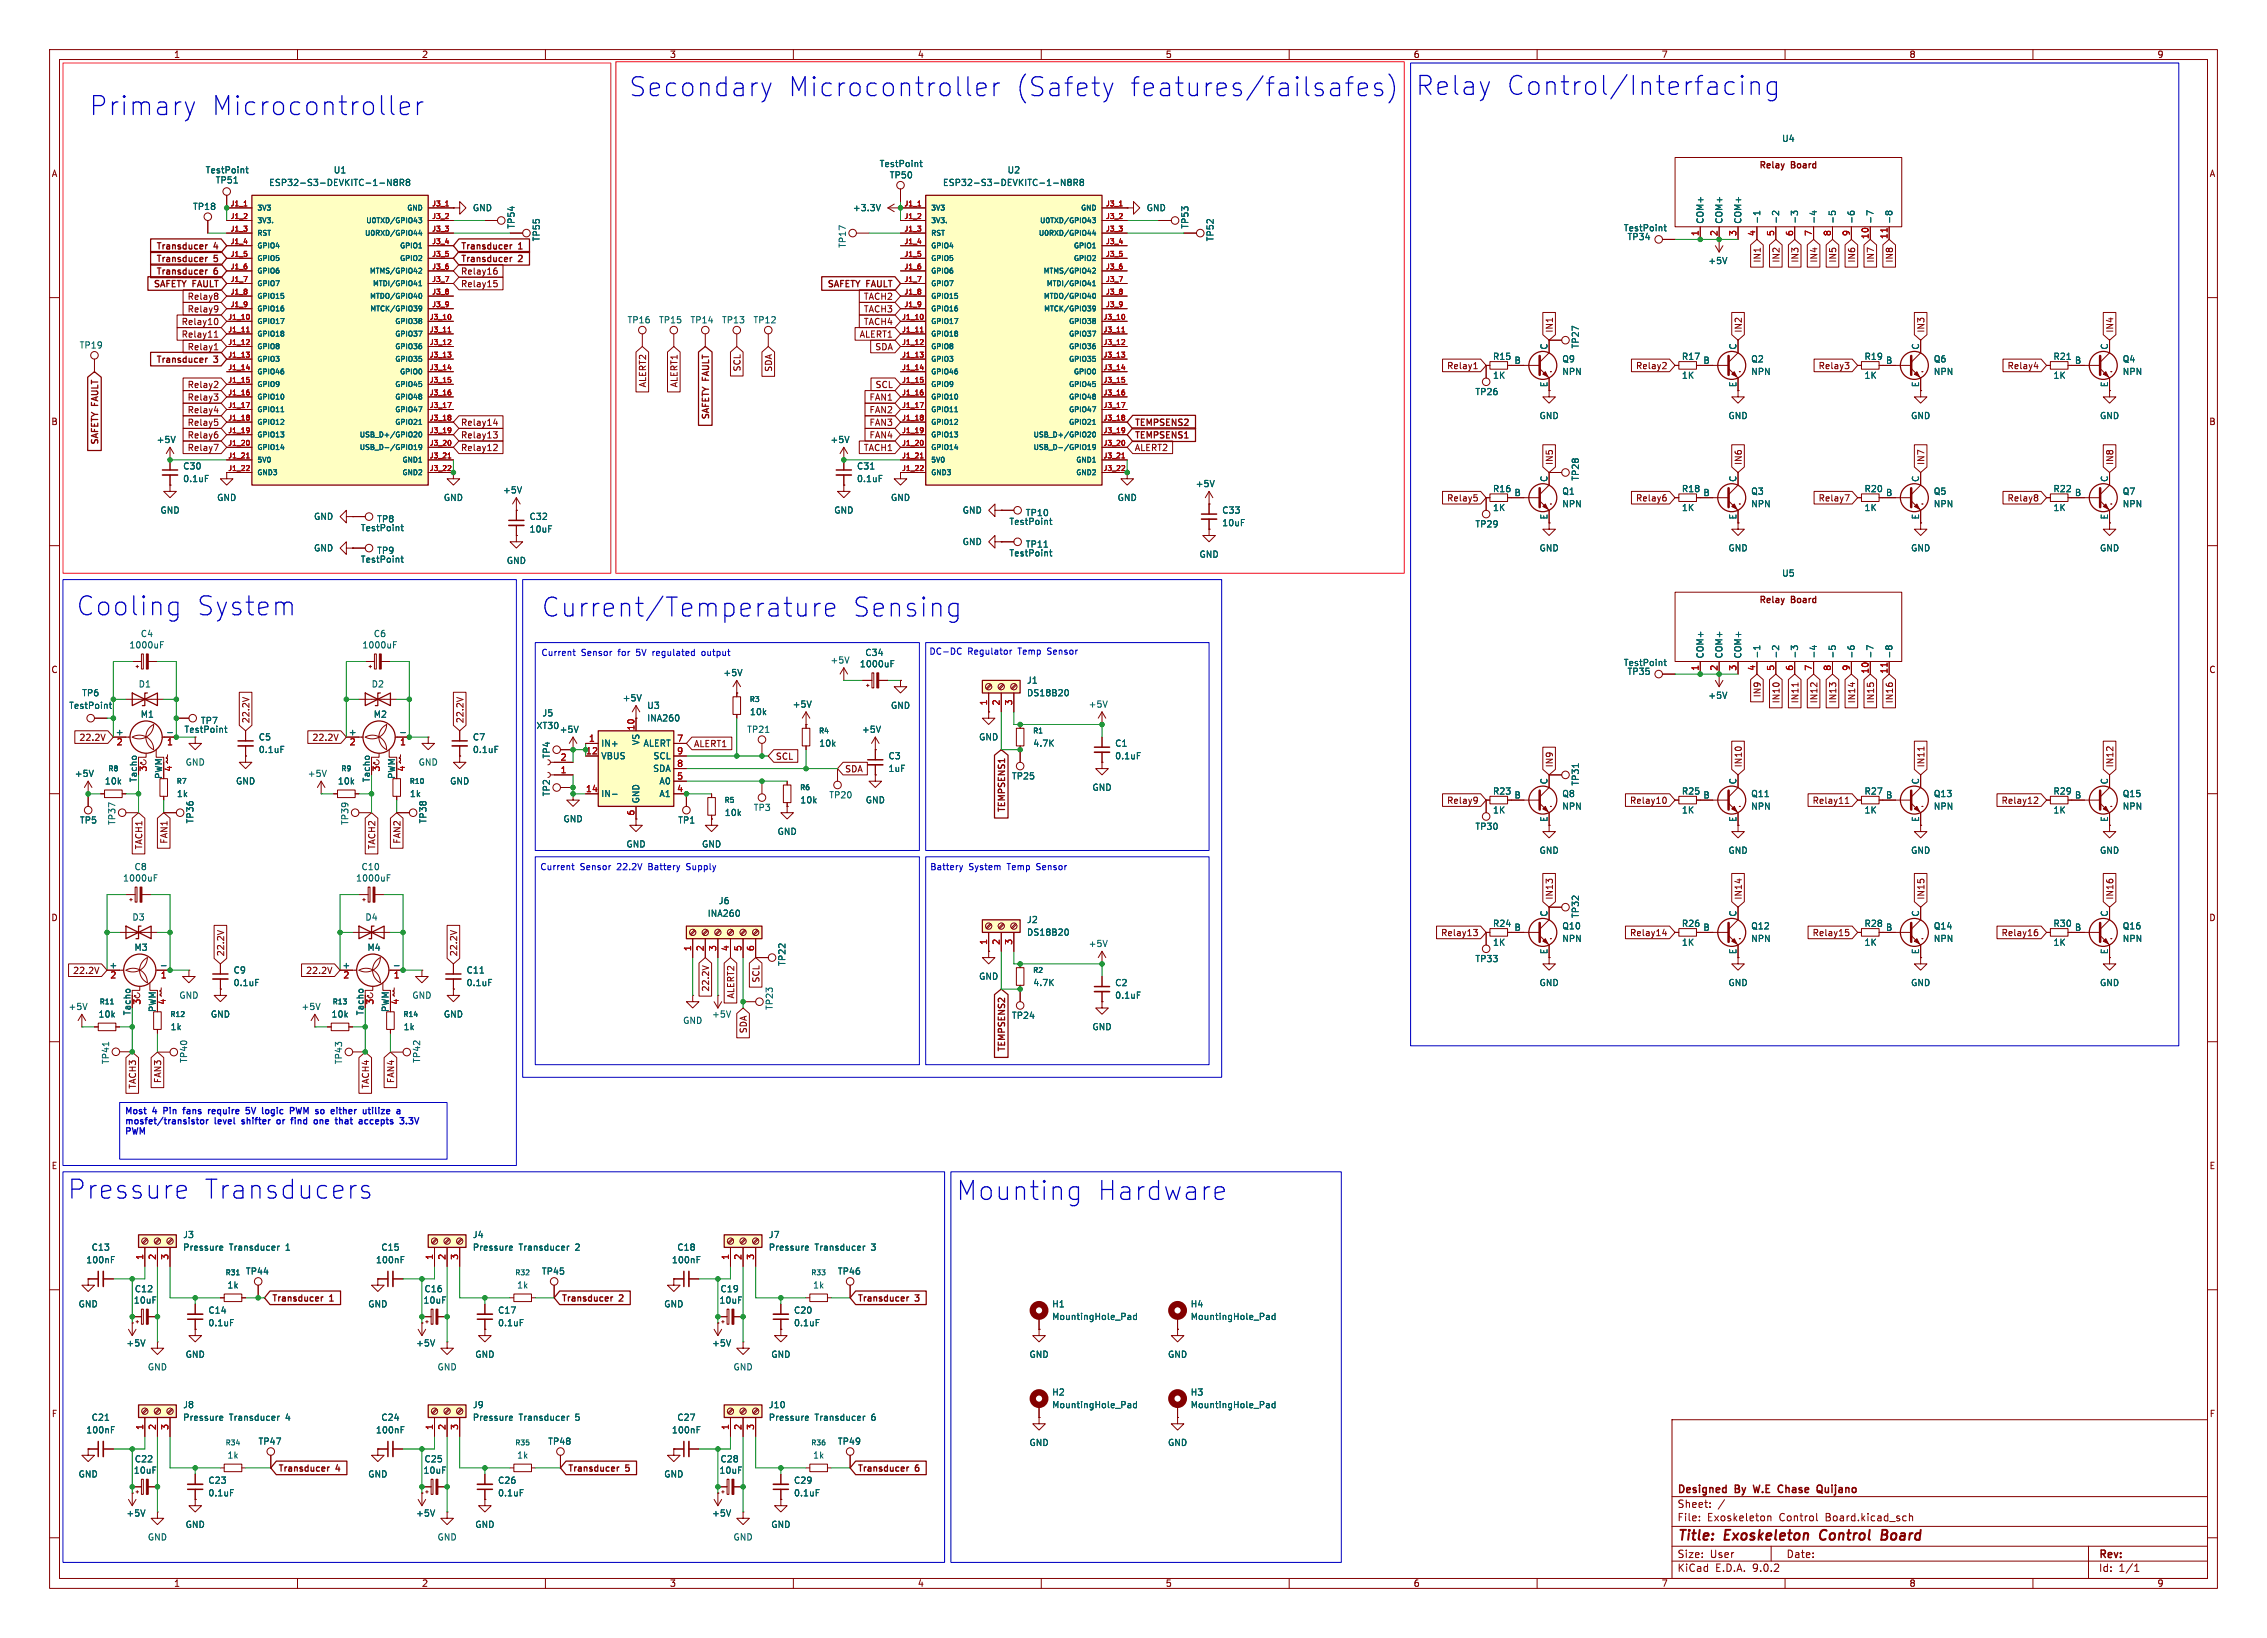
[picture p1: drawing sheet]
<svg xmlns="http://www.w3.org/2000/svg" width="457mm" height="330mm" viewBox="0 0 457 330" stroke-linecap="round" stroke-linejoin="round" font-family="sans-serif">
<defs><g id="words">
<g font-size="5.3" fill="#0000c2">
<text x="18" y="23.6">Primary</text>
<text x="42.7" y="23.6">Microcontroller</text>
<text x="126.8" y="19.8">Secondary</text>
<text x="158.9" y="19.8">Microcontroller</text>
<text x="204.8" y="19.8">(Safety</text>
<text x="227.9" y="19.8">features/failsafes)</text>
<text x="285.5" y="19.6">Relay</text>
<text x="303.8" y="19.6">Control/Interfacing</text>
<text x="15.4" y="124.5">Cooling</text>
<text x="39.7" y="124.5">System</text>
<text x="109.2" y="124.7">Current/Temperature</text>
<text x="172" y="124.7">Sensing</text>
<text x="13.6" y="242.1">Pressure</text>
<text x="41.2" y="242.1">Transducers</text>
<text x="192.8" y="242.3">Mounting</text>
<text x="221.3" y="242.3">Hardware</text>
</g>
<g font-size="2.8" fill="#840000">
<text x="338.2" y="311.1">Title:</text>
<text x="347.9" y="311.1">Exoskeleton</text>
<text x="367.9" y="311.1">Control</text>
<text x="381.1" y="311.1">Board</text>
</g>
<g font-size="2.1" fill="#840000">
<text x="338.2" y="304.2">Sheet:</text>
<text x="338.2" y="301.4">Designed</text>
<text x="350" y="301.4">By</text>
<text x="354.4" y="301.4">W.E</text>
<text x="359.9" y="301.4">Chase</text>
<text x="368.4" y="301.4">Quijano</text>
<text x="338.2" y="306.9">File:</text>
<text x="344.3" y="306.9">Exoskeleton</text>
<text x="358.9" y="306.9">Control</text>
<text x="368.3" y="306.9">Board.kicad_sch</text>
<text x="338.2" y="317.1">KiCad</text>
<text x="338.2" y="314.3">Size:</text>
<text x="344.9" y="314.3">User</text>
<text x="345.9" y="317.1">E.D.A.</text>
<text x="353.5" y="317.1">9.0.2</text>
<text x="360.2" y="314.3">Date:</text>
<text x="423.2" y="314.5">Rev:</text>
<text x="423.2" y="317.1">Id:</text>
<text x="427.3" y="317.1">1/1</text>
</g>
<g font-size="1.8" fill="#840000">
<text x="35" y="11.9">1</text>
<text x="85" y="11.9">2</text>
<text x="135" y="11.9">3</text>
<text x="185" y="11.9">4</text>
<text x="235" y="11.9">5</text>
<text x="285" y="11.9">6</text>
<text x="335" y="11.9">7</text>
<text x="385" y="11.9">8</text>
<text x="435" y="11.9">9</text>
<text x="10.3" y="35.9">A</text>
<text x="354.6" y="34.3">Relay</text>
<text x="361.2" y="34.3">Board</text>
<text x="445.5" y="35.9">A</text>
<text x="31.3" y="53.2">Transducer</text>
<text x="31.3" y="50.6">Transducer</text>
<text x="43.1" y="53.2">5</text>
<text x="43.1" y="50.6">4</text>
<text x="92.9" y="50.6">Transducer</text>
<text x="92.9" y="53.2">Transducer</text>
<text x="104.7" y="50.6">1</text>
<text x="104.7" y="53.2">2</text>
<text x="355.3" y="53" transform="rotate(-90 355.3 53)">IN1</text>
<text x="359.1" y="53" transform="rotate(-90 359.1 53)">IN2</text>
<text x="362.9" y="53" transform="rotate(-90 362.9 53)">IN3</text>
<text x="366.7" y="53" transform="rotate(-90 366.7 53)">IN4</text>
<text x="370.5" y="53" transform="rotate(-90 370.5 53)">IN5</text>
<text x="374.3" y="53" transform="rotate(-90 374.3 53)">IN6</text>
<text x="378.1" y="53" transform="rotate(-90 378.1 53)">IN7</text>
<text x="382" y="53" transform="rotate(-90 382 53)">IN8</text>
<text x="30.7" y="58.3">SAFETY FAULT</text>
<text x="31.3" y="55.7">Transducer</text>
<text x="43.1" y="55.7">6</text>
<text x="92.9" y="58.1">Relay15</text>
<text x="92.9" y="55.6">Relay16</text>
<text x="166.6" y="58.3">SAFETY FAULT</text>
<text x="36.5" y="65.7">Relay10</text>
<text x="37.7" y="60.6">Relay8</text>
<text x="37.7" y="63.2">Relay9</text>
<text x="174.1" y="65.7">TACH4</text>
<text x="174.1" y="63.2">TACH3</text>
<text x="174.1" y="60.6">TACH2</text>
<text x="36.5" y="68.3">Relay11</text>
<text x="37.7" y="70.8">Relay1</text>
<text x="173.3" y="68.3">ALERT1</text>
<text x="176.4" y="70.8">SDA</text>
<text x="313.4" y="67.2" transform="rotate(-90 313.4 67.2)">IN1</text>
<text x="351.5" y="67.2" transform="rotate(-90 351.5 67.2)">IN2</text>
<text x="388.3" y="67.2" transform="rotate(-90 388.3 67.2)">IN3</text>
<text x="426.4" y="67.2" transform="rotate(-90 426.4 67.2)">IN4</text>
<text x="31.3" y="73.5">Transducer</text>
<text x="43.1" y="73.5">3</text>
<text x="149.5" y="75" transform="rotate(-90 149.5 75)">SCL</text>
<text x="155.9" y="75.1" transform="rotate(-90 155.9 75.1)">SDA</text>
<text x="291.7" y="74.6">Relay1</text>
<text x="329.8" y="74.6">Relay2</text>
<text x="366.7" y="74.6">Relay3</text>
<text x="404.8" y="74.6">Relay4</text>
<text x="37.7" y="78.4">Relay2</text>
<text x="37.7" y="81">Relay3</text>
<text x="37.7" y="83.5">Relay4</text>
<text x="130.5" y="78.2" transform="rotate(-90 130.5 78.2)">ALERT2</text>
<text x="136.8" y="78.2" transform="rotate(-90 136.8 78.2)">ALERT1</text>
<text x="175.3" y="81">FAN1</text>
<text x="175.3" y="83.5">FAN2</text>
<text x="176.5" y="78.4">SCL</text>
<text x="10.3" y="85.9">B</text>
<text x="20.2" y="89.9" transform="rotate(-90 20.2 89.9)">SAFETY FAULT</text>
<text x="37.7" y="88.6">Relay6</text>
<text x="37.7" y="86">Relay5</text>
<text x="92.9" y="88.6">Relay13</text>
<text x="92.9" y="86">Relay14</text>
<text x="143.3" y="84.8" transform="rotate(-90 143.3 84.8)">SAFETY FAULT</text>
<text x="175.3" y="86">FAN3</text>
<text x="175.3" y="88.6">FAN4</text>
<text x="228.8" y="86.2">TEMPSENS2</text>
<text x="228.8" y="88.7">TEMPSENS1</text>
<text x="445.5" y="85.9">B</text>
<text x="37.7" y="91.1">Relay7</text>
<text x="92.9" y="91.1">Relay12</text>
<text x="174.1" y="91.1">TACH1</text>
<text x="228.8" y="91.1">ALERT2</text>
<text x="313.4" y="93.8" transform="rotate(-90 313.4 93.8)">IN5</text>
<text x="351.5" y="93.8" transform="rotate(-90 351.5 93.8)">IN6</text>
<text x="388.3" y="93.8" transform="rotate(-90 388.3 93.8)">IN7</text>
<text x="426.4" y="93.8" transform="rotate(-90 426.4 93.8)">IN8</text>
<text x="291.7" y="101.3">Relay5</text>
<text x="329.8" y="101.3">Relay6</text>
<text x="366.7" y="101.3">Relay7</text>
<text x="404.8" y="101.3">Relay8</text>
<text x="354.6" y="121.9">Relay</text>
<text x="361.2" y="121.9">Board</text>
<text x="10.3" y="135.9">C</text>
<text x="445.5" y="135.9">C</text>
<text x="355.3" y="140.7" transform="rotate(-90 355.3 140.7)">IN9</text>
<text x="359.1" y="141.9" transform="rotate(-90 359.1 141.9)">IN10</text>
<text x="362.9" y="141.9" transform="rotate(-90 362.9 141.9)">IN11</text>
<text x="366.7" y="141.9" transform="rotate(-90 366.7 141.9)">IN12</text>
<text x="370.5" y="141.9" transform="rotate(-90 370.5 141.9)">IN13</text>
<text x="374.3" y="141.9" transform="rotate(-90 374.3 141.9)">IN14</text>
<text x="378.1" y="141.9" transform="rotate(-90 378.1 141.9)">IN15</text>
<text x="382" y="141.9" transform="rotate(-90 382 141.9)">IN16</text>
<text x="15.9" y="149.5">22.2V</text>
<text x="50.5" y="145.9" transform="rotate(-90 50.5 145.9)">22.2V</text>
<text x="62.9" y="149.5">22.2V</text>
<text x="93.7" y="145.9" transform="rotate(-90 93.7 145.9)">22.2V</text>
<text x="139.9" y="150.8">ALERT1</text>
<text x="156.4" y="153.4">SCL</text>
<text x="170.3" y="155.9">SDA</text>
<text x="313.4" y="154.8" transform="rotate(-90 313.4 154.8)">IN9</text>
<text x="351.5" y="154.8" transform="rotate(-90 351.5 154.8)">IN10</text>
<text x="388.3" y="154.8" transform="rotate(-90 388.3 154.8)">IN11</text>
<text x="426.4" y="154.8" transform="rotate(-90 426.4 154.8)">IN12</text>
<text x="79.8" y="157.1" transform="rotate(-90 79.8 157.1)">PWM</text>
<text x="203" y="164" transform="rotate(-90 203 164)">TEMPSENS1</text>
<text x="291.7" y="162.2">Relay9</text>
<text x="328.6" y="162.2">Relay10</text>
<text x="365.5" y="162.2">Relay11</text>
<text x="403.6" y="162.2">Relay12</text>
<text x="28.9" y="171.3" transform="rotate(-90 28.9 171.3)">TACH1</text>
<text x="34" y="170.2" transform="rotate(-90 34 170.2)">FAN1</text>
<text x="75.9" y="171.3" transform="rotate(-90 75.9 171.3)">TACH2</text>
<text x="81" y="170.2" transform="rotate(-90 81 170.2)">FAN2</text>
<text x="10.3" y="185.9">D</text>
<text x="313.4" y="181.5" transform="rotate(-90 313.4 181.5)">IN13</text>
<text x="351.5" y="181.5" transform="rotate(-90 351.5 181.5)">IN14</text>
<text x="388.3" y="181.5" transform="rotate(-90 388.3 181.5)">IN15</text>
<text x="426.4" y="181.5" transform="rotate(-90 426.4 181.5)">IN16</text>
<text x="445.5" y="185.9">D</text>
<text x="290.5" y="188.9">Relay13</text>
<text x="328.6" y="188.9">Relay14</text>
<text x="365.5" y="188.9">Relay15</text>
<text x="403.6" y="188.9">Relay16</text>
<text x="14.6" y="196.5">22.2V</text>
<text x="45.4" y="192.9" transform="rotate(-90 45.4 192.9)">22.2V</text>
<text x="61.6" y="196.5">22.2V</text>
<text x="92.4" y="192.9" transform="rotate(-90 92.4 192.9)">22.2V</text>
<text x="143.2" y="200" transform="rotate(-90 143.2 200)">22.2V</text>
<text x="148.3" y="201.4" transform="rotate(-90 148.3 201.4)">ALERT2</text>
<text x="153.4" y="198.2" transform="rotate(-90 153.4 198.2)">SCL</text>
<text x="150.8" y="208.4" transform="rotate(-90 150.8 208.4)">SDA</text>
<text x="203" y="212.3" transform="rotate(-90 203 212.3)">TEMPSENS2</text>
<text x="27.6" y="219.6" transform="rotate(-90 27.6 219.6)">TACH3</text>
<text x="32.7" y="218.4" transform="rotate(-90 32.7 218.4)">FAN3</text>
<text x="74.6" y="219.6" transform="rotate(-90 74.6 219.6)">TACH4</text>
<text x="79.7" y="218.4" transform="rotate(-90 79.7 218.4)">FAN4</text>
<text x="10.3" y="235.9">E</text>
<text x="445.5" y="235.9">E</text>
<text x="54.8" y="262.7">Transducer</text>
<text x="66.6" y="262.7">1</text>
<text x="113.2" y="262.7">Transducer</text>
<text x="125" y="262.7">2</text>
<text x="172.9" y="262.7">Transducer</text>
<text x="184.7" y="262.7">3</text>
<text x="10.3" y="285.9">F</text>
<text x="445.5" y="285.9">F</text>
<text x="56" y="297">Transducer</text>
<text x="67.9" y="297">4</text>
<text x="114.5" y="297">Transducer</text>
<text x="126.3" y="297">5</text>
<text x="172.9" y="297">Transducer</text>
<text x="184.7" y="297">6</text>
<text x="35" y="320.1">1</text>
<text x="85" y="320.1">2</text>
<text x="135" y="320.1">3</text>
<text x="185" y="320.1">4</text>
<text x="235" y="320.1">5</text>
<text x="285" y="320.1">6</text>
<text x="335" y="320.1">7</text>
<text x="385" y="320.1">8</text>
<text x="435" y="320.1">9</text>
</g>
<g font-size="1.8" fill="#006464">
<text x="359.3" y="28.8">U4</text>
<text x="41.4" y="35.2">TestPoint</text>
<text x="67.2" y="35.2">U1</text>
<text x="177.3" y="33.9">TestPoint</text>
<text x="203.1" y="35.2">U2</text>
<text x="43.4" y="37.2">TP51</text>
<text x="54.2" y="37.7">ESP32-S3-DEVKITC-1-N8R8</text>
<text x="179.3" y="36.2">TP50</text>
<text x="190.1" y="37.7">ESP32-S3-DEVKITC-1-N8R8</text>
<text x="38.8" y="42.5">TP18</text>
<text x="95.3" y="42.8">GND</text>
<text x="104" y="46.2" transform="rotate(-90 104 46.2)">TP54</text>
<text x="171.9" y="42.8">+3.3V</text>
<text x="231.1" y="42.8">GND</text>
<text x="239.9" y="46.2" transform="rotate(-90 239.9 46.2)">TP53</text>
<text x="327.4" y="46.8">TestPoint</text>
<text x="343.8" y="45.2" transform="rotate(-90 343.8 45.2)">COM+</text>
<text x="347.6" y="45.2" transform="rotate(-90 347.6 45.2)">COM+</text>
<text x="351.4" y="45.2" transform="rotate(-90 351.4 45.2)">COM+</text>
<text x="355.2" y="45.2" transform="rotate(-90 355.2 45.2)">-1</text>
<text x="359" y="45.2" transform="rotate(-90 359 45.2)">-2</text>
<text x="362.8" y="45.2" transform="rotate(-90 362.8 45.2)">-3</text>
<text x="366.6" y="45.2" transform="rotate(-90 366.6 45.2)">-4</text>
<text x="370.4" y="45.2" transform="rotate(-90 370.4 45.2)">-5</text>
<text x="374.2" y="45.2" transform="rotate(-90 374.2 45.2)">-6</text>
<text x="378.1" y="45.2" transform="rotate(-90 378.1 45.2)">-7</text>
<text x="381.9" y="45.2" transform="rotate(-90 381.9 45.2)">-8</text>
<text x="109.1" y="48.8" transform="rotate(-90 109.1 48.8)">TP55</text>
<text x="170.8" y="50.1" transform="rotate(-90 170.8 50.1)">TP17</text>
<text x="245" y="48.8" transform="rotate(-90 245 48.8)">TP52</text>
<text x="328.1" y="48.6">TP34</text>
<text x="344.4" y="53.4">+5V</text>
<text x="126.4" y="65.4">TP16</text>
<text x="132.8" y="65.4">TP15</text>
<text x="139.1" y="65.4">TP14</text>
<text x="145.5" y="65.4">TP13</text>
<text x="151.8" y="65.4">TP12</text>
<text x="16" y="70.5">TP19</text>
<text x="312.2" y="70.6" transform="rotate(-90 312.2 70.6)">C</text>
<text x="318.6" y="70.3" transform="rotate(-90 318.6 70.3)">TP27</text>
<text x="350.3" y="70.6" transform="rotate(-90 350.3 70.6)">C</text>
<text x="387.1" y="70.6" transform="rotate(-90 387.1 70.6)">C</text>
<text x="425.2" y="70.6" transform="rotate(-90 425.2 70.6)">C</text>
<text x="301" y="76.6">1K</text>
<text x="301" y="72.7">R15</text>
<text x="305.3" y="73.4">B</text>
<text x="315" y="73.3">Q9</text>
<text x="315" y="75.8">NPN</text>
<text x="339.1" y="76.6">1K</text>
<text x="339.1" y="72.7">R17</text>
<text x="343.4" y="73.4">B</text>
<text x="353.1" y="73.3">Q2</text>
<text x="353.1" y="75.8">NPN</text>
<text x="375.9" y="76.6">1K</text>
<text x="375.9" y="72.7">R19</text>
<text x="380.3" y="73.4">B</text>
<text x="389.9" y="73.3">Q6</text>
<text x="389.9" y="75.8">NPN</text>
<text x="414" y="76.6">1K</text>
<text x="414" y="72.7">R21</text>
<text x="418.4" y="73.4">B</text>
<text x="428" y="73.3">Q4</text>
<text x="428" y="75.8">NPN</text>
<text x="297.4" y="79.9">TP26</text>
<text x="312.2" y="78.1" transform="rotate(-90 312.2 78.1)">E</text>
<text x="350.3" y="78.1" transform="rotate(-90 350.3 78.1)">E</text>
<text x="387.1" y="78.1" transform="rotate(-90 387.1 78.1)">E</text>
<text x="425.2" y="78.1" transform="rotate(-90 425.2 78.1)">E</text>
<text x="31.5" y="89.5">+5V</text>
<text x="167.4" y="89.5">+5V</text>
<text x="310.4" y="84.7">GND</text>
<text x="348.5" y="84.7">GND</text>
<text x="385.3" y="84.7">GND</text>
<text x="423.4" y="84.7">GND</text>
<text x="36.8" y="94.8">C30</text>
<text x="172.7" y="94.8">C31</text>
<text x="36.8" y="97.4">0.1uF</text>
<text x="43.7" y="101.2">GND</text>
<text x="89.4" y="101.2">GND</text>
<text x="101.3" y="99.7">+5V</text>
<text x="172.7" y="97.4">0.1uF</text>
<text x="179.6" y="101.2">GND</text>
<text x="225.3" y="101.2">GND</text>
<text x="241" y="98.4">+5V</text>
<text x="301" y="99.4">R16</text>
<text x="305.3" y="100.1">B</text>
<text x="312.2" y="97.3" transform="rotate(-90 312.2 97.3)">C</text>
<text x="315" y="99.9">Q1</text>
<text x="318.6" y="97" transform="rotate(-90 318.6 97)">TP28</text>
<text x="339.1" y="99.4">R18</text>
<text x="343.4" y="100.1">B</text>
<text x="350.3" y="97.3" transform="rotate(-90 350.3 97.3)">C</text>
<text x="353.1" y="99.9">Q3</text>
<text x="375.9" y="99.4">R20</text>
<text x="380.3" y="100.1">B</text>
<text x="387.1" y="97.3" transform="rotate(-90 387.1 97.3)">C</text>
<text x="389.9" y="99.9">Q5</text>
<text x="414" y="99.4">R22</text>
<text x="418.4" y="100.1">B</text>
<text x="425.2" y="97.3" transform="rotate(-90 425.2 97.3)">C</text>
<text x="428" y="99.9">Q7</text>
<text x="32.3" y="103.7">GND</text>
<text x="63.2" y="105">GND</text>
<text x="72.7" y="107.3">TestPoint</text>
<text x="76" y="105.5">TP8</text>
<text x="106.7" y="105">C32</text>
<text x="106.7" y="107.5">10uF</text>
<text x="168.1" y="103.7">GND</text>
<text x="194" y="103.7">GND</text>
<text x="203.5" y="106">TestPoint</text>
<text x="206.8" y="104.2">TP10</text>
<text x="246.4" y="103.7">C33</text>
<text x="246.4" y="106.3">10uF</text>
<text x="297.4" y="106.5">TP29</text>
<text x="301" y="103.2">1K</text>
<text x="312.2" y="104.8" transform="rotate(-90 312.2 104.8)">E</text>
<text x="315" y="102.5">NPN</text>
<text x="339.1" y="103.2">1K</text>
<text x="350.3" y="104.8" transform="rotate(-90 350.3 104.8)">E</text>
<text x="353.1" y="102.5">NPN</text>
<text x="375.9" y="103.2">1K</text>
<text x="387.1" y="104.8" transform="rotate(-90 387.1 104.8)">E</text>
<text x="389.9" y="102.5">NPN</text>
<text x="414" y="103.2">1K</text>
<text x="425.2" y="104.8" transform="rotate(-90 425.2 104.8)">E</text>
<text x="428" y="102.5">NPN</text>
<text x="63.2" y="111.4">GND</text>
<text x="72.7" y="113.6">TestPoint</text>
<text x="76" y="111.9">TP9</text>
<text x="102.1" y="113.9">GND</text>
<text x="194" y="110.1">GND</text>
<text x="203.5" y="112.4">TestPoint</text>
<text x="206.8" y="110.6">TP11</text>
<text x="241.8" y="112.6">GND</text>
<text x="310.4" y="111.4">GND</text>
<text x="348.5" y="111.4">GND</text>
<text x="385.3" y="111.4">GND</text>
<text x="423.4" y="111.4">GND</text>
<text x="359.3" y="116.4">U5</text>
<text x="26" y="130.9">1000uF</text>
<text x="28.3" y="128.6">C4</text>
<text x="73" y="130.9">1000uF</text>
<text x="75.3" y="128.6">C6</text>
<text x="145.8" y="136.5">+5V</text>
<text x="167.4" y="134">+5V</text>
<text x="173.3" y="134.7">1000uF</text>
<text x="174.4" y="132.4">C34</text>
<text x="327.4" y="134.5">TestPoint</text>
<text x="328.1" y="136.2">TP35</text>
<text x="343.8" y="132.8" transform="rotate(-90 343.8 132.8)">COM+</text>
<text x="347.6" y="132.8" transform="rotate(-90 347.6 132.8)">COM+</text>
<text x="351.4" y="132.8" transform="rotate(-90 351.4 132.8)">COM+</text>
<text x="355.2" y="132.8" transform="rotate(-90 355.2 132.8)">-1</text>
<text x="359" y="132.8" transform="rotate(-90 359 132.8)">-2</text>
<text x="362.8" y="132.8" transform="rotate(-90 362.8 132.8)">-3</text>
<text x="366.6" y="132.8" transform="rotate(-90 366.6 132.8)">-4</text>
<text x="370.4" y="132.8" transform="rotate(-90 370.4 132.8)">-5</text>
<text x="374.2" y="132.8" transform="rotate(-90 374.2 132.8)">-6</text>
<text x="378.1" y="132.8" transform="rotate(-90 378.1 132.8)">-7</text>
<text x="381.9" y="132.8" transform="rotate(-90 381.9 132.8)">-8</text>
<text x="13.8" y="143.1">TestPoint</text>
<text x="16.5" y="140.6">TP6</text>
<text x="27.9" y="138.8">D1</text>
<text x="74.9" y="138.8">D2</text>
<text x="125.5" y="141.6">+5V</text>
<text x="130.4" y="143.1">U3</text>
<text x="159.8" y="142.8">+5V</text>
<text x="179.6" y="143.1">GND</text>
<text x="207" y="138">J1</text>
<text x="207" y="140.6">DS18B20</text>
<text x="219.5" y="142.8">+5V</text>
<text x="344.4" y="141.1">+5V</text>
<text x="28.3" y="144.9">M1</text>
<text x="37.1" y="147.9">TestPoint</text>
<text x="40.4" y="146.2">TP7</text>
<text x="52.1" y="149.5">C5</text>
<text x="75.3" y="144.9">M2</text>
<text x="95.3" y="149.5">C7</text>
<text x="108.1" y="147.2">XT30</text>
<text x="109.3" y="144.6">J5</text>
<text x="112.8" y="147.9">+5V</text>
<text x="130.4" y="145.6">INA260</text>
<text x="150.6" y="147.9">TP21</text>
<text x="151.1" y="144.4">10k</text>
<text x="173.7" y="147.9">+5V</text>
<text x="197.4" y="149.5">GND</text>
<text x="37.3" y="154.5">GND</text>
<text x="52.1" y="152">0.1uF</text>
<text x="84.3" y="154.5">GND</text>
<text x="95.3" y="152">0.1uF</text>
<text x="111.1" y="153" transform="rotate(-90 111.1 153)">TP4</text>
<text x="121.2" y="150.7">IN+</text>
<text x="121.2" y="153.3">VBUS</text>
<text x="129.1" y="150.3" transform="rotate(-90 129.1 150.3)">VS</text>
<text x="129.7" y="150.7">ALERT</text>
<text x="131.6" y="155.8">SDA</text>
<text x="131.7" y="153.3">SCL</text>
<text x="165.1" y="150.7">10k</text>
<text x="179.1" y="153.3">C3</text>
<text x="179.1" y="155.8">1uF</text>
<text x="208.3" y="150.7">4.7K</text>
<text x="224.8" y="150.7">C1</text>
<text x="224.8" y="153.3">0.1uF</text>
<text x="15" y="156.8">+5V</text>
<text x="21" y="158.3">10k</text>
<text x="27.7" y="157.8" transform="rotate(-90 27.7 157.8)">Tacho</text>
<text x="32.8" y="157.1" transform="rotate(-90 32.8 157.1)">PWM</text>
<text x="35.6" y="160.9">1k</text>
<text x="47.5" y="158.3">GND</text>
<text x="62" y="156.8">+5V</text>
<text x="68" y="158.3">10k</text>
<text x="74.7" y="157.8" transform="rotate(-90 74.7 157.8)">Tacho</text>
<text x="82.6" y="160.9">1k</text>
<text x="90.7" y="158.3">GND</text>
<text x="111.1" y="160.6" transform="rotate(-90 111.1 160.6)">TP2</text>
<text x="121.2" y="160.9">IN-</text>
<text x="132.9" y="158.3">A0</text>
<text x="132.9" y="160.9">A1</text>
<text x="167.1" y="161.1">TP20</text>
<text x="204" y="157.3">TP25</text>
<text x="220.2" y="159.6">GND</text>
<text x="301" y="160.4">R23</text>
<text x="305.3" y="161">B</text>
<text x="312.2" y="158.2" transform="rotate(-90 312.2 158.2)">C</text>
<text x="315" y="160.9">Q8</text>
<text x="318.6" y="158.5" transform="rotate(-90 318.6 158.5)">TP31</text>
<text x="339.1" y="160.4">R25</text>
<text x="343.4" y="161">B</text>
<text x="350.3" y="158.2" transform="rotate(-90 350.3 158.2)">C</text>
<text x="353.1" y="160.9">Q11</text>
<text x="375.9" y="160.4">R27</text>
<text x="380.3" y="161">B</text>
<text x="387.1" y="158.2" transform="rotate(-90 387.1 158.2)">C</text>
<text x="389.9" y="160.9">Q13</text>
<text x="414" y="160.4">R29</text>
<text x="418.4" y="161">B</text>
<text x="425.2" y="158.2" transform="rotate(-90 425.2 158.2)">C</text>
<text x="428" y="160.9">Q15</text>
<text x="16" y="166.2">TP5</text>
<text x="23.5" y="166.4" transform="rotate(-90 23.5 166.4)">TP37</text>
<text x="39.2" y="166.1" transform="rotate(-90 39.2 166.1)">TP36</text>
<text x="70.5" y="166.4" transform="rotate(-90 70.5 166.4)">TP39</text>
<text x="86.2" y="166.1" transform="rotate(-90 86.2 166.1)">TP38</text>
<text x="113.5" y="166">GND</text>
<text x="129.1" y="162.1" transform="rotate(-90 129.1 162.1)">GND</text>
<text x="136.7" y="166.2">TP1</text>
<text x="146.1" y="164.7">10k</text>
<text x="151.9" y="163.7">TP3</text>
<text x="161.3" y="162.2">10k</text>
<text x="174.5" y="162.2">GND</text>
<text x="297.4" y="167.5">TP30</text>
<text x="301" y="164.2">1K</text>
<text x="312.2" y="165.8" transform="rotate(-90 312.2 165.8)">E</text>
<text x="315" y="163.4">NPN</text>
<text x="339.1" y="164.2">1K</text>
<text x="350.3" y="165.8" transform="rotate(-90 350.3 165.8)">E</text>
<text x="353.1" y="163.4">NPN</text>
<text x="375.9" y="164.2">1K</text>
<text x="387.1" y="165.8" transform="rotate(-90 387.1 165.8)">E</text>
<text x="389.9" y="163.4">NPN</text>
<text x="414" y="164.2">1K</text>
<text x="425.2" y="165.8" transform="rotate(-90 425.2 165.8)">E</text>
<text x="428" y="163.4">NPN</text>
<text x="126.2" y="171">GND</text>
<text x="141.5" y="171">GND</text>
<text x="156.7" y="168.5">GND</text>
<text x="310.4" y="172.3">GND</text>
<text x="348.5" y="172.3">GND</text>
<text x="385.3" y="172.3">GND</text>
<text x="423.4" y="172.3">GND</text>
<text x="24.7" y="177.9">1000uF</text>
<text x="27" y="175.6">C8</text>
<text x="71.7" y="177.9">1000uF</text>
<text x="72.8" y="175.6">C10</text>
<text x="26.6" y="185.8">D3</text>
<text x="73.6" y="185.8">D4</text>
<text x="142.6" y="185">INA260</text>
<text x="144.9" y="182.5">J6</text>
<text x="312.2" y="184.9" transform="rotate(-90 312.2 184.9)">C</text>
<text x="318.6" y="185.2" transform="rotate(-90 318.6 185.2)">TP32</text>
<text x="350.3" y="184.9" transform="rotate(-90 350.3 184.9)">C</text>
<text x="387.1" y="184.9" transform="rotate(-90 387.1 184.9)">C</text>
<text x="425.2" y="184.9" transform="rotate(-90 425.2 184.9)">C</text>
<text x="27" y="191.9">M3</text>
<text x="74" y="191.9">M4</text>
<text x="207" y="186.3">J2</text>
<text x="207" y="188.8">DS18B20</text>
<text x="219.5" y="191.1">+5V</text>
<text x="301" y="190.9">1K</text>
<text x="301" y="187">R24</text>
<text x="305.3" y="187.7">B</text>
<text x="315" y="187.6">Q10</text>
<text x="315" y="190.1">NPN</text>
<text x="339.1" y="190.9">1K</text>
<text x="339.1" y="187">R26</text>
<text x="343.4" y="187.7">B</text>
<text x="353.1" y="187.6">Q12</text>
<text x="353.1" y="190.1">NPN</text>
<text x="375.9" y="190.9">1K</text>
<text x="375.9" y="187">R28</text>
<text x="380.3" y="187.7">B</text>
<text x="389.9" y="187.6">Q14</text>
<text x="389.9" y="190.1">NPN</text>
<text x="414" y="190.9">1K</text>
<text x="414" y="187">R30</text>
<text x="418.4" y="187.7">B</text>
<text x="428" y="187.6">Q16</text>
<text x="428" y="190.1">NPN</text>
<text x="47" y="196.4">C9</text>
<text x="94" y="196.4">C11</text>
<text x="158.6" y="194.8" transform="rotate(-90 158.6 194.8)">TP22</text>
<text x="197.4" y="197.7">GND</text>
<text x="297.4" y="194.2">TP33</text>
<text x="312.2" y="192.4" transform="rotate(-90 312.2 192.4)">E</text>
<text x="350.3" y="192.4" transform="rotate(-90 350.3 192.4)">E</text>
<text x="387.1" y="192.4" transform="rotate(-90 387.1 192.4)">E</text>
<text x="425.2" y="192.4" transform="rotate(-90 425.2 192.4)">E</text>
<text x="13.7" y="203.8">+5V</text>
<text x="36.1" y="201.5">GND</text>
<text x="47" y="199">0.1uF</text>
<text x="60.7" y="203.8">+5V</text>
<text x="83.1" y="201.5">GND</text>
<text x="94" y="199">0.1uF</text>
<text x="156.1" y="203.7" transform="rotate(-90 156.1 203.7)">TP23</text>
<text x="208.3" y="199">4.7K</text>
<text x="224.8" y="199">C2</text>
<text x="224.8" y="201.5">0.1uF</text>
<text x="310.4" y="199">GND</text>
<text x="348.5" y="199">GND</text>
<text x="385.3" y="199">GND</text>
<text x="423.4" y="199">GND</text>
<text x="19.8" y="205.3">10k</text>
<text x="26.4" y="204.8" transform="rotate(-90 26.4 204.8)">Tacho</text>
<text x="31.5" y="204.1" transform="rotate(-90 31.5 204.1)">PWM</text>
<text x="34.3" y="207.9">1k</text>
<text x="42.4" y="205.3">GND</text>
<text x="66.8" y="205.3">10k</text>
<text x="73.4" y="204.8" transform="rotate(-90 73.4 204.8)">Tacho</text>
<text x="78.5" y="204.1" transform="rotate(-90 78.5 204.1)">PWM</text>
<text x="81.3" y="207.9">1k</text>
<text x="89.4" y="205.3">GND</text>
<text x="137.7" y="206.6">GND</text>
<text x="143.5" y="205.3">+5V</text>
<text x="204" y="205.6">TP24</text>
<text x="220.2" y="207.9">GND</text>
<text x="22.2" y="214.6" transform="rotate(-90 22.2 214.6)">TP41</text>
<text x="37.9" y="214.4" transform="rotate(-90 37.9 214.4)">TP40</text>
<text x="69.2" y="214.6" transform="rotate(-90 69.2 214.6)">TP43</text>
<text x="84.9" y="214.4" transform="rotate(-90 84.9 214.4)">TP42</text>
<text x="36.8" y="249.8">J3</text>
<text x="95.3" y="249.8">J4</text>
<text x="154.9" y="249.8">J7</text>
<text x="17.3" y="254.9">100nF</text>
<text x="18.4" y="252.3">C13</text>
<text x="36.8" y="252.3">Pressure</text>
<text x="46.2" y="252.3">Transducer</text>
<text x="49.5" y="257.1">TP44</text>
<text x="57.7" y="252.3">1</text>
<text x="75.7" y="254.9">100nF</text>
<text x="76.8" y="252.3">C15</text>
<text x="95.3" y="252.3">Pressure</text>
<text x="104.7" y="252.3">Transducer</text>
<text x="109.2" y="257.1">TP45</text>
<text x="116.2" y="252.3">2</text>
<text x="135.4" y="254.9">100nF</text>
<text x="136.5" y="252.3">C18</text>
<text x="154.9" y="252.3">Pressure</text>
<text x="164.3" y="252.3">Transducer</text>
<text x="168.9" y="257.1">TP46</text>
<text x="175.9" y="252.3">3</text>
<text x="15.7" y="263.8">GND</text>
<text x="26.9" y="263">10uF</text>
<text x="27.1" y="260.7">C12</text>
<text x="45.8" y="259.9">1k</text>
<text x="74.2" y="263.8">GND</text>
<text x="85.3" y="263">10uF</text>
<text x="85.5" y="260.7">C16</text>
<text x="104.2" y="259.9">1k</text>
<text x="133.9" y="263.8">GND</text>
<text x="145" y="263">10uF</text>
<text x="145.2" y="260.7">C19</text>
<text x="163.9" y="259.9">1k</text>
<text x="212.1" y="263.8">H1</text>
<text x="240" y="263.8">H4</text>
<text x="41.9" y="265">C14</text>
<text x="41.9" y="267.6">0.1uF</text>
<text x="100.3" y="265">C17</text>
<text x="100.3" y="267.6">0.1uF</text>
<text x="160" y="265">C20</text>
<text x="160" y="267.6">0.1uF</text>
<text x="212.1" y="266.3">MountingHole_Pad</text>
<text x="240" y="266.3">MountingHole_Pad</text>
<text x="25.4" y="271.6">+5V</text>
<text x="37.3" y="273.9">GND</text>
<text x="83.8" y="271.6">+5V</text>
<text x="95.8" y="273.9">GND</text>
<text x="143.5" y="271.6">+5V</text>
<text x="155.4" y="273.9">GND</text>
<text x="207.5" y="273.9">GND</text>
<text x="235.5" y="273.9">GND</text>
<text x="29.7" y="276.5">GND</text>
<text x="88.1" y="276.5">GND</text>
<text x="147.8" y="276.5">GND</text>
<text x="212.1" y="281.5">H2</text>
<text x="240" y="281.5">H3</text>
<text x="18.4" y="286.6">C21</text>
<text x="36.8" y="284.1">J8</text>
<text x="36.8" y="286.6">Pressure</text>
<text x="46.2" y="286.6">Transducer</text>
<text x="57.7" y="286.6">4</text>
<text x="76.8" y="286.6">C24</text>
<text x="95.3" y="284.1">J9</text>
<text x="95.3" y="286.6">Pressure</text>
<text x="104.7" y="286.6">Transducer</text>
<text x="116.2" y="286.6">5</text>
<text x="136.5" y="286.6">C27</text>
<text x="154.9" y="284.1">J10</text>
<text x="154.9" y="286.6">Pressure</text>
<text x="164.3" y="286.6">Transducer</text>
<text x="175.9" y="286.6">6</text>
<text x="212.1" y="284.1">MountingHole_Pad</text>
<text x="240" y="284.1">MountingHole_Pad</text>
<text x="17.3" y="289.2">100nF</text>
<text x="52" y="291.4">TP47</text>
<text x="75.7" y="289.2">100nF</text>
<text x="110.4" y="291.4">TP48</text>
<text x="135.4" y="289.2">100nF</text>
<text x="168.9" y="291.4">TP49</text>
<text x="207.5" y="291.7">GND</text>
<text x="235.5" y="291.7">GND</text>
<text x="15.7" y="298">GND</text>
<text x="26.9" y="297.3">10uF</text>
<text x="27.1" y="295">C22</text>
<text x="41.9" y="299.3">C23</text>
<text x="45.8" y="294.2">1k</text>
<text x="74.2" y="298">GND</text>
<text x="85.3" y="297.3">10uF</text>
<text x="85.5" y="295">C25</text>
<text x="100.3" y="299.3">C26</text>
<text x="104.2" y="294.2">1k</text>
<text x="133.9" y="298">GND</text>
<text x="145" y="297.3">10uF</text>
<text x="145.2" y="295">C28</text>
<text x="160" y="299.3">C29</text>
<text x="163.9" y="294.2">1k</text>
<text x="25.4" y="305.9">+5V</text>
<text x="41.9" y="301.8">0.1uF</text>
<text x="83.8" y="305.9">+5V</text>
<text x="100.3" y="301.8">0.1uF</text>
<text x="143.5" y="305.9">+5V</text>
<text x="160" y="301.8">0.1uF</text>
<text x="29.7" y="310.7">GND</text>
<text x="37.3" y="308.2">GND</text>
<text x="88.1" y="310.7">GND</text>
<text x="95.8" y="308.2">GND</text>
<text x="147.8" y="310.7">GND</text>
<text x="155.4" y="308.2">GND</text>
</g>
<g font-size="1.8" fill="#a90000">
<text x="342.6" y="47.7" transform="rotate(-90 342.6 47.7)">1</text>
<text x="346.5" y="47.7" transform="rotate(-90 346.5 47.7)">2</text>
<text x="350.3" y="47.7" transform="rotate(-90 350.3 47.7)">3</text>
<text x="354.1" y="47.7" transform="rotate(-90 354.1 47.7)">4</text>
<text x="357.9" y="47.7" transform="rotate(-90 357.9 47.7)">5</text>
<text x="361.7" y="47.7" transform="rotate(-90 361.7 47.7)">6</text>
<text x="365.5" y="47.7" transform="rotate(-90 365.5 47.7)">7</text>
<text x="369.3" y="47.7" transform="rotate(-90 369.3 47.7)">8</text>
<text x="373.1" y="47.7" transform="rotate(-90 373.1 47.7)">9</text>
<text x="376.9" y="48.3" transform="rotate(-90 376.9 48.3)">10</text>
<text x="380.7" y="48.3" transform="rotate(-90 380.7 48.3)">11</text>
<text x="342.6" y="135.3" transform="rotate(-90 342.6 135.3)">1</text>
<text x="346.5" y="135.3" transform="rotate(-90 346.5 135.3)">2</text>
<text x="350.3" y="135.3" transform="rotate(-90 350.3 135.3)">3</text>
<text x="354.1" y="135.3" transform="rotate(-90 354.1 135.3)">4</text>
<text x="357.9" y="135.3" transform="rotate(-90 357.9 135.3)">5</text>
<text x="361.7" y="135.3" transform="rotate(-90 361.7 135.3)">6</text>
<text x="365.5" y="135.3" transform="rotate(-90 365.5 135.3)">7</text>
<text x="369.3" y="135.3" transform="rotate(-90 369.3 135.3)">8</text>
<text x="373.1" y="135.3" transform="rotate(-90 373.1 135.3)">9</text>
<text x="376.9" y="135.9" transform="rotate(-90 376.9 135.9)">10</text>
<text x="380.7" y="135.9" transform="rotate(-90 380.7 135.9)">11</text>
<text x="199.1" y="142.3" transform="rotate(-90 199.1 142.3)">1</text>
<text x="201.7" y="142.3" transform="rotate(-90 201.7 142.3)">2</text>
<text x="204.2" y="142.3" transform="rotate(-90 204.2 142.3)">3</text>
<text x="23.2" y="148.3">+</text>
<text x="70.2" y="148.3">+</text>
<text x="118.7" y="149.6">1</text>
<text x="128" y="147.4" transform="rotate(-90 128 147.4)">10</text>
<text x="136.5" y="149.6">7</text>
<text x="23.4" y="150.6">2</text>
<text x="29.9" y="155.6" transform="rotate(-90 29.9 155.6)">3</text>
<text x="33.6" y="150.6">1</text>
<text x="35" y="155.6" transform="rotate(-90 35 155.6)">4</text>
<text x="70.4" y="150.6">2</text>
<text x="76.9" y="155.6" transform="rotate(-90 76.9 155.6)">3</text>
<text x="80.6" y="150.6">1</text>
<text x="82" y="155.6" transform="rotate(-90 82 155.6)">4</text>
<text x="113" y="156">1</text>
<text x="113" y="153.4">2</text>
<text x="136.5" y="152.1">9</text>
<text x="136.5" y="154.7">8</text>
<text x="118.1" y="159.8">14</text>
<text x="136.5" y="157.2">5</text>
<text x="136.5" y="159.8">4</text>
<text x="128" y="164.5" transform="rotate(-90 128 164.5)">6</text>
<text x="139.4" y="191.8" transform="rotate(-90 139.4 191.8)">1</text>
<text x="142" y="191.8" transform="rotate(-90 142 191.8)">2</text>
<text x="144.5" y="191.8" transform="rotate(-90 144.5 191.8)">3</text>
<text x="147.1" y="191.8" transform="rotate(-90 147.1 191.8)">4</text>
<text x="149.6" y="191.8" transform="rotate(-90 149.6 191.8)">5</text>
<text x="152.1" y="191.8" transform="rotate(-90 152.1 191.8)">6</text>
<text x="199.1" y="190.6" transform="rotate(-90 199.1 190.6)">1</text>
<text x="201.7" y="190.6" transform="rotate(-90 201.7 190.6)">2</text>
<text x="204.2" y="190.6" transform="rotate(-90 204.2 190.6)">3</text>
<text x="22" y="195.3">+</text>
<text x="22.2" y="197.6">2</text>
<text x="32.3" y="197.6">1</text>
<text x="69" y="195.3">+</text>
<text x="69.1" y="197.6">2</text>
<text x="79.3" y="197.6">1</text>
<text x="28.7" y="202.6" transform="rotate(-90 28.7 202.6)">3</text>
<text x="33.7" y="202.6" transform="rotate(-90 33.7 202.6)">4</text>
<text x="75.6" y="202.6" transform="rotate(-90 75.6 202.6)">3</text>
<text x="80.7" y="202.6" transform="rotate(-90 80.7 202.6)">4</text>
<text x="29" y="254.1" transform="rotate(-90 29 254.1)">1</text>
<text x="31.5" y="254.1" transform="rotate(-90 31.5 254.1)">2</text>
<text x="34" y="254.1" transform="rotate(-90 34 254.1)">3</text>
<text x="87.4" y="254.1" transform="rotate(-90 87.4 254.1)">1</text>
<text x="89.9" y="254.1" transform="rotate(-90 89.9 254.1)">2</text>
<text x="92.5" y="254.1" transform="rotate(-90 92.5 254.1)">3</text>
<text x="147.1" y="254.1" transform="rotate(-90 147.1 254.1)">1</text>
<text x="149.6" y="254.1" transform="rotate(-90 149.6 254.1)">2</text>
<text x="152.1" y="254.1" transform="rotate(-90 152.1 254.1)">3</text>
<text x="29" y="288.4" transform="rotate(-90 29 288.4)">1</text>
<text x="31.5" y="288.4" transform="rotate(-90 31.5 288.4)">2</text>
<text x="34" y="288.4" transform="rotate(-90 34 288.4)">3</text>
<text x="87.4" y="288.4" transform="rotate(-90 87.4 288.4)">1</text>
<text x="89.9" y="288.4" transform="rotate(-90 89.9 288.4)">2</text>
<text x="92.5" y="288.4" transform="rotate(-90 92.5 288.4)">3</text>
<text x="147.1" y="288.4" transform="rotate(-90 147.1 288.4)">1</text>
<text x="149.6" y="288.4" transform="rotate(-90 149.6 288.4)">2</text>
<text x="152.1" y="288.4" transform="rotate(-90 152.1 288.4)">3</text>
</g>
<g font-size="1.8" fill="#0000c2">
<text x="109.1" y="132.4">Current</text>
<text x="117.2" y="132.4">Sensor</text>
<text x="124.8" y="132.4">for</text>
<text x="128.6" y="132.4">5V</text>
<text x="132.1" y="132.4">regulated</text>
<text x="142.2" y="132.4">output</text>
<text x="187.3" y="132.2">DC-DC</text>
<text x="195.2" y="132.2">Regulator</text>
<text x="205.5" y="132.2">Temp</text>
<text x="211.5" y="132.2">Sensor</text>
<text x="108.9" y="175.6">Current</text>
<text x="117" y="175.6">Sensor</text>
<text x="124.6" y="175.6">22.2V</text>
<text x="131.1" y="175.6">Battery</text>
<text x="138.9" y="175.6">Supply</text>
<text x="187.5" y="175.6">Battery</text>
<text x="195.4" y="175.6">System</text>
<text x="203.3" y="175.6">Temp</text>
<text x="209.3" y="175.6">Sensor</text>
<text x="25.1" y="225.2">Most</text>
<text x="25.1" y="227.3">mosfet/transistor</text>
<text x="30.9" y="225.2">4</text>
<text x="33.6" y="225.2">Pin</text>
<text x="38.1" y="225.2">fans</text>
<text x="43.4" y="227.3">level</text>
<text x="43.6" y="225.2">require</text>
<text x="49.4" y="227.3">shifter</text>
<text x="51.8" y="225.2">5V</text>
<text x="55.5" y="225.2">logic</text>
<text x="57" y="227.3">or</text>
<text x="60.4" y="227.3">find</text>
<text x="61.7" y="225.2">PWM</text>
<text x="65.5" y="227.3">one</text>
<text x="67.3" y="225.2">so</text>
<text x="70.3" y="227.3">that</text>
<text x="71" y="225.2">either</text>
<text x="75.6" y="227.3">accepts</text>
<text x="77.9" y="225.2">utilize</text>
<text x="25.1" y="229.3">PWM</text>
</g>
<text font-size="1.8" fill="#009600" x="118.1" y="152.1">12</text>
<g font-size="1.4" fill="#a90000">
<text x="46.4" y="41.7">J1_1</text>
<text x="87" y="41.7">J3_1</text>
<text x="182.3" y="41.7">J1_1</text>
<text x="222.9" y="41.7">J3_1</text>
<text x="46.4" y="44.2">J1_2</text>
<text x="46.4" y="46.7">J1_3</text>
<text x="87" y="44.2">J3_2</text>
<text x="87" y="46.7">J3_3</text>
<text x="182.3" y="44.2">J1_2</text>
<text x="182.3" y="46.7">J1_3</text>
<text x="222.9" y="44.2">J3_2</text>
<text x="222.9" y="46.7">J3_3</text>
<text x="46.4" y="49.3">J1_4</text>
<text x="46.4" y="51.8">J1_5</text>
<text x="87" y="49.3">J3_4</text>
<text x="87" y="51.8">J3_5</text>
<text x="182.3" y="49.3">J1_4</text>
<text x="182.3" y="51.8">J1_5</text>
<text x="222.9" y="49.3">J3_4</text>
<text x="222.9" y="51.8">J3_5</text>
<text x="46.4" y="54.4">J1_6</text>
<text x="46.4" y="56.9">J1_7</text>
<text x="46.4" y="59.4">J1_8</text>
<text x="87" y="54.4">J3_6</text>
<text x="87" y="56.9">J3_7</text>
<text x="87" y="59.4">J3_8</text>
<text x="182.3" y="54.4">J1_6</text>
<text x="182.3" y="56.9">J1_7</text>
<text x="182.3" y="59.4">J1_8</text>
<text x="222.9" y="54.4">J3_6</text>
<text x="222.9" y="56.9">J3_7</text>
<text x="222.9" y="59.4">J3_8</text>
<text x="45.9" y="64.5">J1_10</text>
<text x="46.4" y="62">J1_9</text>
<text x="86.5" y="64.5">J3_10</text>
<text x="87" y="62">J3_9</text>
<text x="181.8" y="64.5">J1_10</text>
<text x="182.3" y="62">J1_9</text>
<text x="222.4" y="64.5">J3_10</text>
<text x="222.9" y="62">J3_9</text>
<text x="45.9" y="67.1">J1_11</text>
<text x="45.9" y="69.6">J1_12</text>
<text x="86.5" y="67.1">J3_11</text>
<text x="86.5" y="69.6">J3_12</text>
<text x="181.8" y="67.1">J1_11</text>
<text x="181.8" y="69.6">J1_12</text>
<text x="222.4" y="67.1">J3_11</text>
<text x="222.4" y="69.6">J3_12</text>
<text x="45.9" y="72.1">J1_13</text>
<text x="45.9" y="74.7">J1_14</text>
<text x="45.9" y="77.2">J1_15</text>
<text x="86.5" y="72.1">J3_13</text>
<text x="86.5" y="74.7">J3_14</text>
<text x="86.5" y="77.2">J3_15</text>
<text x="181.8" y="72.1">J1_13</text>
<text x="181.8" y="74.7">J1_14</text>
<text x="181.8" y="77.2">J1_15</text>
<text x="222.4" y="72.1">J3_13</text>
<text x="222.4" y="74.7">J3_14</text>
<text x="222.4" y="77.2">J3_15</text>
<text x="45.9" y="79.8">J1_16</text>
<text x="45.9" y="82.3">J1_17</text>
<text x="86.5" y="79.8">J3_16</text>
<text x="86.5" y="82.3">J3_17</text>
<text x="181.8" y="79.8">J1_16</text>
<text x="181.8" y="82.3">J1_17</text>
<text x="222.4" y="79.8">J3_16</text>
<text x="222.4" y="82.3">J3_17</text>
<text x="45.9" y="84.8">J1_18</text>
<text x="45.9" y="87.4">J1_19</text>
<text x="45.9" y="89.9">J1_20</text>
<text x="86.5" y="84.8">J3_18</text>
<text x="86.5" y="87.4">J3_19</text>
<text x="86.5" y="89.9">J3_20</text>
<text x="181.8" y="84.8">J1_18</text>
<text x="181.8" y="87.4">J1_19</text>
<text x="181.8" y="89.9">J1_20</text>
<text x="222.4" y="84.8">J3_18</text>
<text x="222.4" y="87.4">J3_19</text>
<text x="222.4" y="89.9">J3_20</text>
<text x="45.9" y="92.5">J1_21</text>
<text x="86.5" y="92.5">J3_21</text>
<text x="86.5" y="95">J3_22</text>
<text x="181.8" y="92.5">J1_21</text>
<text x="181.8" y="95">J1_22</text>
<text x="222.4" y="92.5">J3_21</text>
<text x="222.4" y="95">J3_22</text>
</g>
<g font-size="1.4" fill="#006464">
<text x="51.8" y="42.6">3V3</text>
<text x="51.8" y="45.2">3V3.</text>
<text x="51.8" y="47.7">RST</text>
<text x="73.5" y="47.7">U0RXD/GPIO44</text>
<text x="73.7" y="45.2">U0TXD/GPIO43</text>
<text x="82" y="42.6">GND</text>
<text x="187.7" y="42.6">3V3</text>
<text x="187.7" y="45.2">3V3.</text>
<text x="187.7" y="47.7">RST</text>
<text x="209.4" y="47.7">U0RXD/GPIO44</text>
<text x="209.6" y="45.2">U0TXD/GPIO43</text>
<text x="217.9" y="42.6">GND</text>
<text x="51.8" y="50.3">GPIO4</text>
<text x="51.8" y="52.8">GPIO5</text>
<text x="80.5" y="50.3">GPIO1</text>
<text x="80.5" y="52.8">GPIO2</text>
<text x="187.7" y="50.3">GPIO4</text>
<text x="187.7" y="52.8">GPIO5</text>
<text x="216.4" y="50.3">GPIO1</text>
<text x="216.4" y="52.8">GPIO2</text>
<text x="51.8" y="55.3">GPIO6</text>
<text x="51.8" y="57.9">GPIO7</text>
<text x="74.4" y="55.3">MTMS/GPIO42</text>
<text x="75.1" y="57.9">MTDI/GPIO41</text>
<text x="187.7" y="55.3">GPIO6</text>
<text x="187.7" y="57.9">GPIO7</text>
<text x="210.3" y="55.3">MTMS/GPIO42</text>
<text x="211" y="57.9">MTDI/GPIO41</text>
<text x="51.8" y="60.4">GPIO15</text>
<text x="51.8" y="63">GPIO16</text>
<text x="51.8" y="65.5">GPIO17</text>
<text x="74.5" y="60.4">MTDO/GPIO40</text>
<text x="74.5" y="63">MTCK/GPIO39</text>
<text x="79.6" y="65.5">GPIO38</text>
<text x="187.7" y="60.4">GPIO15</text>
<text x="187.7" y="63">GPIO16</text>
<text x="187.7" y="65.5">GPIO17</text>
<text x="210.4" y="60.4">MTDO/GPIO40</text>
<text x="210.4" y="63">MTCK/GPIO39</text>
<text x="215.5" y="65.5">GPIO38</text>
<text x="51.8" y="68">GPIO18</text>
<text x="51.8" y="70.6">GPIO8</text>
<text x="79.6" y="68">GPIO37</text>
<text x="79.6" y="70.6">GPIO36</text>
<text x="187.7" y="68">GPIO18</text>
<text x="187.7" y="70.6">GPIO8</text>
<text x="215.5" y="68">GPIO37</text>
<text x="215.5" y="70.6">GPIO36</text>
<text x="51.8" y="73.1">GPIO3</text>
<text x="51.8" y="75.7">GPIO46</text>
<text x="79.6" y="73.1">GPIO35</text>
<text x="80.5" y="75.7">GPIO0</text>
<text x="187.7" y="73.1">GPIO3</text>
<text x="187.7" y="75.7">GPIO46</text>
<text x="215.5" y="73.1">GPIO35</text>
<text x="216.4" y="75.7">GPIO0</text>
<text x="51.8" y="78.2">GPIO9</text>
<text x="51.8" y="80.7">GPIO10</text>
<text x="51.8" y="83.3">GPIO11</text>
<text x="79.6" y="78.2">GPIO45</text>
<text x="79.6" y="80.7">GPIO48</text>
<text x="79.6" y="83.3">GPIO47</text>
<text x="187.7" y="78.2">GPIO9</text>
<text x="187.7" y="80.7">GPIO10</text>
<text x="187.7" y="83.3">GPIO11</text>
<text x="215.5" y="78.2">GPIO45</text>
<text x="215.5" y="80.7">GPIO48</text>
<text x="215.5" y="83.3">GPIO47</text>
<text x="51.8" y="85.8">GPIO12</text>
<text x="51.8" y="88.4">GPIO13</text>
<text x="72.4" y="88.4">USB_D+/GPIO20</text>
<text x="79.6" y="85.8">GPIO21</text>
<text x="187.7" y="85.8">GPIO12</text>
<text x="187.7" y="88.4">GPIO13</text>
<text x="208.3" y="88.4">USB_D+/GPIO20</text>
<text x="215.5" y="85.8">GPIO21</text>
<text x="51.8" y="90.9">GPIO14</text>
<text x="51.8" y="93.4">5V0</text>
<text x="51.8" y="96">GND3</text>
<text x="72.4" y="90.9">USB_D-/GPIO19</text>
<text x="81" y="93.4">GND1</text>
<text x="81" y="96">GND2</text>
<text x="187.7" y="90.9">GPIO14</text>
<text x="187.7" y="93.4">5V0</text>
<text x="187.7" y="96">GND3</text>
<text x="208.3" y="90.9">USB_D-/GPIO19</text>
<text x="216.9" y="93.4">GND1</text>
<text x="216.9" y="96">GND2</text>
<text x="151.1" y="141.7">R3</text>
<text x="165.1" y="148.1">R4</text>
<text x="208.2" y="148.1">R1</text>
<text x="21.7" y="155.7">R8</text>
<text x="68.7" y="155.7">R9</text>
<text x="35.5" y="158.2">R7</text>
<text x="82.5" y="158.2">R10</text>
<text x="161.3" y="159.5">R6</text>
<text x="146" y="162">R5</text>
<text x="208.2" y="196.3">R2</text>
<text x="20" y="202.7">R11</text>
<text x="67" y="202.7">R13</text>
<text x="34.3" y="205.2">R12</text>
<text x="81.2" y="205.2">R14</text>
<text x="45.4" y="257.3">R31</text>
<text x="103.8" y="257.3">R32</text>
<text x="163.5" y="257.3">R33</text>
<text x="45.4" y="291.6">R34</text>
<text x="103.8" y="291.6">R35</text>
<text x="163.5" y="291.6">R36</text>
</g>
<text font-size="1.4" fill="#840000" x="45.9" y="95">J1_22</text>
</g></defs>
<g fill="none" stroke="#840000" stroke-width=".2">
<path d="M10 10h437.2v310.2h-437.2zM12 12h433.2v306.2h-433.2zM60 10v2M110 10v2M160 10v2M210 10v2M260 10v2M310 10v2M360 10v2M410 10v2M10 60h2M445.2 60h2"/>
<path d="M10 110h2M445.2 110h2M174 137.2h1.8M174.8 138.2h.5M175 137.9v.5M175.8 135.6h.4v3.1h-.4zM177.2 137.2h1.9M10 160h2M17.8 160v2.6M25.4 163.8h2.5M445.2 160h2M10 210h2"/>
<path d="M445.2 210h2M10 260h2M237.5 268v1.2h1.3l-1.3 1.3-1.3-1.3h1.3M237.5 268h.1M445.2 260h2M337.2 286.2h108v32h-108zM10 310h2M60 318.2v2M110 318.2v2M160 318.2v2M210 318.2v2M260 318.2v2"/>
<path d="M310 318.2v2M337.2 314.7h108M337.2 311.7h108M337.2 307.7h108M337.2 301.7h108M342.7 306.4v.2M342.7 305.7v.1M344.9 303.7v.2M344.9 303v.1M347.8 302.3l-1.3 1.9M356.5 305.6v1M356.5 305.7l.2-.1 .4 .1 .1 .9"/>
<path d="M357.2 311.7v3M360 318.2v2M366.4 305.1v1.3l.2 .2M384.3 305.6l.1 .1M384.4 306.5l-.1 .1M385.1 305.7l.2-.1 .4 .1v.9M385.1 305.1v1.5M410 318.2v2M421.2 311.7v6.5M430.5 316.8h.9M430.5 315.7l.4-.4v1.5M445.2 310h2"/>
<circle cx="17.8" cy="163.3" r=".76"/>
<circle cx="24.6" cy="163.8" r=".76"/>
</g>
<path d="M367.3 308.7l-.3 .8 .3 .8M379.5 309.4h.7M380.2 309.4l.3 .1M380.3 308.4h-.6l-.3 2 1-.1M380.4 309.3l-.2 .1" fill="none" stroke="#840000" stroke-width=".4"/>
<path d="M353.6 299.4l.4 1.5M358.9 299.4h.6M366.8 299.4a.5 .5 0 0 1 .7 .5v.5a.5 .5 0 0 1-.7 .5M358.9 300.8h.6M366.8 300.5l.7 .5" fill="none" stroke="#840000" stroke-width=".3"/>
<path d="M176.8 135.6h.4v3.1h-.4z" fill="#840000" stroke="#840000" stroke-width=".2"/>
<path d="M179.7 133.8h.4M179.7 133.2h.6" fill="none" stroke="#006464" stroke-width=".2"/>
<path d="M50.8 39.4h35.6v58.4h-35.6z" fill="#ffffc2"/>
<g fill="none" stroke="#840000" stroke-width=".25">
<path d="M50.8 39.4h35.6v58.4h-35.6zM73.7 139.7v2.5l5-2.5v2.5zM76.7 139.7h-.5v2.5h-.5"/>
<circle cx="76.5" cy="148.6" r="3.3"/>
</g>
<g fill="none" stroke="#840000" stroke-width=".2">
<path d="M45.7 39.4v2.5h5.1M41.9 44.5v2.5M45.7 44.5h5.1M45.7 47h5.1M45.7 49.5h5.1M45.7 52.1h5.1M45.7 54.6h5.1M45.7 57.2h5.1M45.7 59.7h5.1M86.4 41.9h5M86.4 44.5h5M86.4 47h5"/>
<path d="M86.4 49.5h5M86.4 52.1h5M86.4 54.6h5M86.4 57.2h5M86.4 59.7h5M19 72.4v2.5M45.7 62.2h5.1M45.7 64.8h5.1M45.7 67.3h5.1M45.7 69.9h5.1M45.7 72.4h5.1M45.7 74.9h5.1"/>
<path d="M45.7 77.5h5.1M86.4 62.2h5M86.4 64.8h5M86.4 67.3h5M86.4 69.9h5M86.4 72.4h5M86.4 74.9h5M86.4 77.5h5M34.3 92.7h.1M34.3 90.2l-.8 1.2M34.3 90.2l.8 1.2M34.3 90.2v2.5"/>
<path d="M45.7 80h5.1M45.7 82.6h5.1M45.7 85.1h5.1M45.7 87.6h5.1M45.7 90.2h5.1M45.7 92.7h5.1M45.7 95.3h5.1M86.4 80h5M86.4 82.6h5M86.4 85.1h5M86.4 87.6h5M86.4 90.2h5"/>
<path d="M86.4 92.7h5M86.4 95.3h5M17.8 157.5l-.8 1.3M17.8 157.5l.7 1.3M17.8 157.5v2.5M21.1 159.3h3.5v1.5h-3.5zM64.8 157.5l-.8 1.3M64.8 157.5l.7 1.3M64.8 157.5v2.5M68.1 159.3h3.5v1.5h-3.5zM69.8 148.6h3.4M72.4 141h7.6"/>
<path d="M73.7 148.6a2.86 2.86 0 0 1 4.3 2.5 2.84 2.84 0 0 1-1.6-2.5 2.84 2.84 0 0 1 1.6-2.5 2.92 2.92 0 0 1-4.3 2.5zM75.4 153.7l-.1 .2M75.4 153.7l.3 .1M75.9 153.2l.5 .3-.1 .5-.5 .1-.4-.4M76.5 151.9v.8h-1.6M78.5 151.1v1.6h1.5v1M79.7 148.6h2.8M80.8 152.1v.6h-.3v.2h.3v.5h-.3v.3h.3v.2M86.4 148.6v1.3h1.2l-1.2 1.2-1.3-1.2h1.3M86.4 148.6h.1M205.7 151.1v2.6M17.8 160h.1"/>
<path d="M20.3 160h.8M24.6 160h.8M64.8 160h.1M67.3 160h.8M71.6 160h.8M97.8 268v1.2h1.3l-1.3 1.3-1.3-1.3h1.3M97.8 268h.1M97.8 262.9v2M97.8 265.9v2.1M102.9 261.6h.7M103.6 260.9h3.6v1.5h-3.6zM107.2 261.6h.7"/>
<path d="M237.5 283.2v2.6"/>
<circle cx="45.7" cy="38.6" r=".76"/>
<circle cx="41.9" cy="43.7" r=".76"/>
<circle cx="19.1" cy="71.6" r=".76"/>
<circle cx="205.7" cy="154.4" r=".76"/>
</g>
<g fill="none" stroke="#a90000" stroke-width=".2">
<path d="M49.2 41.5h.6M89.9 41.5h.5M49.7 71h.6l-.3 .4M49.7 66.9h.6M49.7 74.2h.6M49.8 76.1h.4M49.9 66.1l.1-.2v1M50.1 68.4l.2 .2-.1 .3-.5 .6h.6M50.2 63.5v.8M50.2 71.4v.6M50.2 76.5v.5M50.2 79v.6"/>
<path d="M90.3 71h.6l-.3 .4M90.4 66.9h.5M90.4 74.2h.6M90.4 76.1h.5M90.5 66.1l.1-.2v1M90.7 68.4l.2 .2v.3l-.6 .6h.6M90.8 63.5v.8M90.8 71.4v.6M90.8 76.5v.5M90.8 79v.6M49.7 81.1h.6l-.4 1.1M49.7 92.3h.6"/>
<path d="M49.9 91.5l.1-.2v1M50.1 93.8l.2 .2-.1 .3-.5 .6h.6M50.2 83.7v.4M50.2 84.2v.5M50.2 86.3l.1 .5-.2 .3M50.2 88.9v.8M50.3 86.7l-.1 .1M90.3 81.1h.7l-.5 1.1M90.4 92.3h.5M90.5 91.5l.1-.2v1M90.7 93.8l.2 .2v.3l-.6 .6h.6M90.8 83.7v.4"/>
<path d="M90.8 84.2v.5M90.8 86.3l.1 .5-.1 .3M90.8 88.9v.8M90.9 86.7l-.1 .1"/>
</g>
<g fill="none" stroke="#006464" stroke-width=".2">
<path d="M47.2 36.9h.7M49.6 34h.5M49.8 33.6v1.1l.3 .2M78.9 36.1v1.3l-.7-1.3v1.3M79.7 36.7l-.3-.3 .3-.3h.2l.3 .3-.3 .3M79.7 36.7l-.3 .2 .1 .4 .2 .1 .3-.1 .2-.1v-.3l-.3-.2M79.7 36.7h.2M80.7 36.8l.6-.1 .1-.4-.7-.2v1.3M81 36.8l.4 .6M82.2 36.7l-.3-.3 .3-.3h.2l.2 .3-.2 .3M82.2 36.7h.2M82.2 36.7l-.3 .2 .1 .4 .2 .1 .3-.1 .1-.1v-.3l-.2-.2"/>
<path d="M84.4 43.9h.7l-.4 .4 .3 .1v.4h-.6M84.5 57.6h.6M84.5 56.9l.3-.3v1M84.5 54.1h.4l.2 .2-.7 .8h.7M84.6 59.2l.1-.1a.49 .49 0 0 1 .4 .6 .49 .49 0 0 1-.5 .4M84.7 46.4l-.2 .7h.6M85 46.8v.7M84.5 61.9l.2-.2 .4 .2-.1 .6-.4 .2M84.5 62.1l.2 .2 .4-.2M35.3 88l-.4 1.2M56.7 83h.5M83.5 90.6h.6"/>
<path d="M83.5 89.9l.3-.3v1M83.9 87.1l.2 .2-.1 .2-.5 .6h.6M84.5 85.6h.6M84.6 87.2l.1-.1a.49 .49 0 0 1 .4 .5 .49 .49 0 0 1-.5 .4l-.1-.3zM85.1 90.1l-.2 .1h-.3l-.1-.5 .4-.1 .2 .2-.1 .6-.4 .2M18.8 155.3l-.4 1.2M65.8 155.3l-.4 1.2M80.8 147.7h1M104.9 266h.6M255.6 282.9l.4 .2v.7M256 283.7l-.4 .1M256 283.2l-.4 .1"/>
<path d="M257.1 283l-.3-.1-.3 .3 .2 .5h.4M257.1 282.5v1.3"/>
</g>
<circle cx="237.5" cy="281.9" r="1.27" fill="none" stroke="#840000" stroke-width="1.3"/>
<path d="M96.3 265.9h3" fill="none" stroke="#840000" stroke-width=".3"/>
<path d="M96.3 264.9h3" fill="none" stroke="#840000" stroke-width=".33"/>
<path d="M86.4 248.9h7.6v2.6h-7.6z" fill="#ffffc2"/>
<path d="M86.4 248.9h7.6v2.6h-7.6z" fill="none" stroke="#840000" stroke-width=".25"/>
<g fill="none" stroke="#840000" stroke-width=".2">
<path d="M34.3 97.8v1.3h1.3l-1.3 1.2-1.3-1.2h1.3M34.3 97.8h.1M34.3 92.7v2M34.3 95.8v2M45.7 95.3v1.2h1.3l-1.3 1.3-1.3-1.3h1.3M91.4 95.3v1.2h1.3l-1.3 1.3-1.2-1.3h1.2M91.4 95.3h.1M69.8 104.1v-1.2l-1.2 1.2 1.2 1.3v-1.3h1.3M69.8 110.5v-1.3l-1.2 1.3 1.2 1.3v-1.3h1.3M71.1 104.1h.1M71.1 110.5h.1M71.1 110.5h2.6"/>
<path d="M71.1 104.1h2.6M104.1 108v1.2h1.3l-1.3 1.3-1.2-1.3h1.2M104.1 108h.1M104.1 102.9v2M104.1 105.9v2.1M345.9 137.2l.8 1.2M346.7 135.9v2.5M347.5 137.2l-.8 1.2M79.2 157h1.6v3.5h-1.6zM312.4 156.2h2.6M72.4 163.8h2.5M80 163.8h2.5"/>
<path d="M80 160.5v.8M312.4 166.4v1.2h1.3l-1.3 1.3-1.3-1.3h1.3M312.4 166.4h.1M337.8 161.3h.8M338.6 160.5h3.5v1.6h-3.5zM342.1 161.3h.8M87.6 251.5v3.8M88 249.7l-.9 .8M88.1 249.9l-.8 .8M90.2 251.5v3.8M90.5 249.7l-.8 .8M90.7 249.9l-.9 .8"/>
<path d="M92.7 251.5v3.8M93 249.7l-.8 .8M93.2 249.9l-.8 .8M111.8 259.1v2.5M39.4 297.2v2M85.1 299.7h1.8M86.9 298.2h.4v3h-.4zM88.3 299.7h1.9M97.8 297.2v2M39.4 302.3v1.2h1.2l-1.2 1.3-1.3-1.3h1.3M39.4 302.3h.1M39.4 300.2v2.1"/>
<path d="M84.3 302.3l.8 1.2M85.1 301h.1M85.1 301v2.5M85.9 302.3l-.8 1.2M85.9 300.7h.5M86.1 300.5v.5M90.2 304.8v1.3h1.2l-1.2 1.2-1.3-1.2h1.3M90.2 304.8h.1M97.8 302.3v1.2h1.3l-1.3 1.3-1.3-1.3h1.3M97.8 302.3h.1M97.8 300.2v2.1"/>
<circle cx="74.4" cy="110.5" r=".76"/>
<circle cx="74.4" cy="104.1" r=".76"/>
<circle cx="315.7" cy="156.2" r=".76"/>
<circle cx="71.6" cy="163.8" r=".76"/>
<circle cx="83.3" cy="163.8" r=".76"/>
<circle cx="87.6" cy="250.2" r=".63"/>
<circle cx="90.2" cy="250.2" r=".63"/>
<circle cx="92.7" cy="250.2" r=".63"/>
<circle cx="111.8" cy="258.3" r=".76"/>
</g>
<g fill="none" stroke="#006464" stroke-width=".2">
<path d="M41.4 95.8h.6M80.9 112.5h.4M80.9 106.2h.4M81 105.7v1.1l.3 .2M81 112.1v1.1l.3 .2M348.3 139.5l-.5 1.3M318.3 154v.7M102.8 252h.5M102.8 251.3l.4-.1 .1 .3-.6 .1M114.4 251.2v.8M114.8 251.2l-.4 .2M46.5 300.3h.6"/>
<path d="M87.7 304.4l-.5 1.2M104.9 300.3h.6"/>
</g>
<path d="M32.8 94.7h3M102.6 104.9h3.1M37.8 300.2h3.1M96.3 300.2h3" fill="none" stroke="#840000" stroke-width=".3"/>
<path d="M32.8 95.8h3M102.6 105.9h3.1M37.8 299.2h3.1M96.3 299.2h3" fill="none" stroke="#840000" stroke-width=".33"/>
<path d="M87.9 298.2h.4v3h-.4z" fill="#840000" stroke="#840000" stroke-width=".2"/>
<path d="M86.4 283.2h7.6v2.6h-7.6z" fill="#ffffc2"/>
<g fill="none" stroke="#840000" stroke-width=".25">
<path d="M86.4 283.2h7.6v2.6h-7.6z"/>
<circle cx="311.1" cy="73.7" r="2.82"/>
<circle cx="349.2" cy="73.7" r="2.82"/>
<circle cx="349.2" cy="161.3" r="2.82"/>
<circle cx="349.2" cy="188" r="2.82"/>
</g>
<g fill="none" stroke="#840000" stroke-width=".2">
<path d="M335.3 48.3h2.5M345.9 49.5l.8 1.3M346.7 48.3v2.5M347.5 49.5l-.8 1.3M300.5 72.9h3.5v1.5h-3.5zM300.5 73.7h-.8v2.5M304 73.7h6.5M310.5 74.3l1.9 1.9v2.5M312.4 78.7v1.3h1.3l-1.3 1.3-1.3-1.3h1.3M312.4 78.7h.1M312.7 74.9h.1M315 68.6h-2.6v2.5l-1.9 1.9"/>
<path d="M337.8 73.7h.8M338.6 72.9h3.5v1.5h-3.5zM342.1 73.7h6.5M348.6 74.3l1.9 1.9v2.5M350.5 78.7v1.3h1.3l-1.3 1.3-1.3-1.3h1.3M350.5 78.7h.1M350.5 68.6v2.5l-1.9 1.9M350.8 74.9h.1M300.5 99.6h3.5v1.5h-3.5zM312.4 95.3h2.6M338.6 99.6h3.5v1.5h-3.5zM299.7 100.3h.8"/>
<path d="M304 100.3h.8M337.8 100.3h.8M342.1 100.3h.8M170.2 137.2h.1M170.2 134.6l-.8 1.3M170.2 134.6l.7 1.3M170.2 134.6v2.6M350.5 156.2v2.6l-1.9 1.9M342.9 161.3h5.7M348.6 161.9l1.9 1.9v2.6M350.5 166.4v1.2h1.3l-1.3 1.3-1.3-1.3h1.3M350.5 166.4h.1"/>
<path d="M350.8 162.6h.1M374.6 161.3h.8M375.4 160.5h3.6v1.6h-3.6zM379 161.3h.7M85.1 195.6v1.3h1.3l-1.3 1.2-1.3-1.2h1.3M85.1 195.6h.1M312.4 193v1.3h1.3l-1.3 1.3-1.3-1.3h1.3M312.4 193h.1M312.4 182.9h2.6M337.8 188h.8M338.6 187.2h3.5v1.5h-3.5zM342.1 188h6.5"/>
<path d="M348.6 188.6l1.9 1.9v2.5M350.5 193v1.3h1.3l-1.3 1.3-1.3-1.3h1.3M350.5 193h.1M350.5 182.9v2.5l-1.9 1.9M350.8 189.2h.1M374.6 188h.8M375.4 187.2h3.6v1.5h-3.6zM379 188h.7M26.7 299.7h1.8M28.5 298.2h.4v3h-.4zM29.9 299.7h1.8M87.6 285.8v3.8"/>
<path d="M88 284l-.9 .8M88.1 284.1l-.8 .9M90.2 285.8v3.8M90.5 284l-.8 .8M90.7 284.1l-.9 .9M92.7 285.8v3.8M93 284l-.8 .8M93.2 284.1l-.8 .9M102.9 295.9h.7M103.6 295.1h3.6v1.6h-3.6zM107.2 295.9h.7M113 293.4v2.5"/>
<path d="M25.9 302.3l.8 1.2M26.7 301h.1M26.7 301v2.5M27.4 302.3l-.7 1.2M27.4 300.7h.5M27.7 300.5v.5M31.7 304.8v1.3h1.3l-1.3 1.2-1.2-1.2h1.2M31.7 304.8h.1"/>
<circle cx="334.5" cy="48.3" r=".76"/>
<circle cx="299.7" cy="77" r=".76"/>
<circle cx="315.7" cy="68.6" r=".76"/>
<circle cx="315.7" cy="95.2" r=".76"/>
<circle cx="315.7" cy="182.9" r=".76"/>
<circle cx="87.6" cy="284.5" r=".63"/>
<circle cx="90.2" cy="284.5" r=".63"/>
<circle cx="92.7" cy="284.5" r=".63"/>
<circle cx="113" cy="292.6" r=".76"/>
</g>
<path d="M335.6 45.7h.5M335.8 45.3v1.1l.3 .2M348.3 51.9l-.5 1.3M171.2 132.4l-.4 1.3M102.8 286.3h.5M102.8 285.5h.4l.1 .3-.6 .1M114.4 285.5v.8M114.8 285.5l-.4 .2M29.2 304.4l-.4 1.2" fill="none" stroke="#006464" stroke-width=".2"/>
<path d="M310.5 71.8v3.8M348.6 71.8v3.8M348.6 159.4v3.8M348.6 186.1v3.8" fill="none" stroke="#840000" stroke-width=".51"/>
<g fill="#840000" stroke="#840000" stroke-width=".2">
<path d="M349.2 189.7l.6-.5 .5 1z"/>
<path d="M349.2 163.1l.6-.5 .5 1z"/>
<path d="M29.5 298.2h.4v3h-.4z"/>
<path d="M311.1 75.4l.6-.5 .5 1z"/>
<path d="M349.2 75.4l.6-.5 .5 1z"/>
</g>
<path d="M186.7 39.4h35.5v58.4h-35.5z" fill="#ffffc2"/>
<g fill="none" stroke="#840000" stroke-width=".25">
<path d="M186.7 39.4h35.5v58.4h-35.5z"/>
<circle cx="386.1" cy="73.7" r="2.82"/>
<circle cx="424.2" cy="73.7" r="2.82"/>
<circle cx="311.1" cy="100.3" r="2.82"/>
<circle cx="349.2" cy="100.3" r="2.82"/>
<circle cx="386.1" cy="100.3" r="2.82"/>
<circle cx="424.2" cy="100.3" r="2.82"/>
<circle cx="311.1" cy="161.3" r="2.82"/>
<circle cx="386.1" cy="161.3" r="2.82"/>
<circle cx="424.2" cy="161.3" r="2.82"/>
<circle cx="311.1" cy="188" r="2.82"/>
<circle cx="386.1" cy="188" r="2.82"/>
<circle cx="424.2" cy="188" r="2.82"/>
</g>
<g fill="none" stroke="#840000" stroke-width=".2">
<path d="M181.6 38.1v2.5M337.8 31.8h45.7v13.9h-45.7zM91.4 41.9h1.3v-1.3l1.3 1.3-1.3 1.3v-1.3M91.4 41.9h.1M97.8 44.5h2.5M102.9 47h2.5M172.7 47h2.6M179.1 41.9h7.6M179.1 41.9l1.2 .8M180.3 41.1l-1.2 .8M181.6 41.9h.1M181.6 44.5h5.1"/>
<path d="M181.6 47h5.1M181.6 49.5h5.1M181.6 52.1h5.1M181.6 54.6h5.1M181.6 57.2h5.1M181.6 59.7h5.1M222.2 41.9h5.1M222.2 44.5h5.1M222.2 47h5.1M222.2 49.5h5.1M222.2 52.1h5.1M222.2 54.6h5.1"/>
<path d="M222.2 57.2h5.1M222.2 59.7h5.1M227.3 41.9h1.3v-1.3l1.3 1.3-1.3 1.3v-1.3M227.3 41.9h.1M233.7 44.5h2.5M238.8 47h2.5M342.9 45.7v2.6M346.7 45.7v2.6M350.5 45.7v2.6M354.3 45.7v2.6M358.1 45.7v2.6M361.9 45.7v2.6"/>
<path d="M365.8 45.7v2.6M369.6 45.7v2.6M373.4 45.7v2.6M377.2 45.7v2.6M381 45.7v2.6M129.5 67.3v2.6M135.9 67.3v2.6M142.2 67.3v2.6M148.6 67.3v2.6M154.9 67.3v2.6M181.6 62.2h5.1M181.6 64.8h5.1"/>
<path d="M181.6 67.3h5.1M181.6 69.9h5.1M181.6 72.4h5.1M181.6 74.9h5.1M181.6 77.5h5.1M222.2 62.2h5.1M222.2 64.8h5.1M222.2 67.3h5.1M222.2 69.9h5.1M222.2 72.4h5.1M222.2 74.9h5.1M222.2 77.5h5.1"/>
<path d="M374.6 73.7h.8M375.4 72.9h3.6v1.5h-3.6zM379 73.7h6.4M385.4 74.3l1.9 1.9v2.5M387.3 78.7v1.3h1.3l-1.3 1.3-1.2-1.3h1.2M387.3 78.7h.1M387.3 68.6v2.5l-1.9 1.9M387.6 74.9h.1M412.7 73.7h.8M413.5 72.9h3.6v1.5h-3.6zM417.1 73.7h6.4M423.5 74.3l1.9 1.9v2.5"/>
<path d="M425.4 78.7v1.3h1.3l-1.3 1.3-1.2-1.3h1.2M425.4 78.7h.1M425.4 68.6v2.5l-1.9 1.9M425.7 74.9h.1M170.2 97.8v1.3h1.2l-1.2 1.2-1.3-1.2h1.3M170.2 97.8h.1M170.2 92.7h.1M170.2 90.2v4.5M170.2 95.8v2M170.2 90.2l-.8 1.2M170.2 90.2l.7 1.2M181.6 80h5.1"/>
<path d="M181.6 82.6h5.1M181.6 85.1h5.1M181.6 87.6h5.1M181.6 90.2h5.1M181.6 92.7h5.1M186.7 95.3h-5.1v1.2h1.3l-1.3 1.3-1.3-1.3h1.3M222.2 80h5.1M222.2 82.6h5.1M222.2 85.1h5.1M222.2 87.6h5.1M222.2 90.2h5.1M222.2 92.7h5.1"/>
<path d="M222.2 95.3h5.1M227.3 95.3v1.2h1.3l-1.3 1.3-1.2-1.3h1.2M227.3 95.3h.1M243.8 99.1v4.5M243.8 99.1l-.7 1.2M243.8 99.1l.8 1.2M312.4 95.3v2.5l-1.9 1.9M350.5 95.3v2.5l-1.9 1.9M375.4 99.6h3.6v1.5h-3.6zM387.3 95.3v2.5l-1.9 1.9M413.5 99.6h3.6v1.5h-3.6zM425.4 95.3v2.5l-1.9 1.9"/>
<path d="M104.1 102.9h.1M104.1 100.3l-.7 1.3M104.1 100.3l.8 1.3M104.1 100.3v2.6M200.7 102.9v-1.3l-1.3 1.3 1.3 1.2v-1.2h1.2M200.7 109.2v-1.2l-1.3 1.2 1.3 1.3v-1.3h1.2M201.9 102.9h.1M201.9 109.2h.1M201.9 109.2h2.6M201.9 102.9h2.6M243.8 106.7v1.3h1.3l-1.3 1.2-1.2-1.2h1.2M243.8 106.7h.1"/>
<path d="M243.8 101.6h.1M243.8 104.6v2.1M299.7 100.3v2.6M304.8 100.3h5.7M310.5 101l1.9 1.9v2.5M312.4 105.4v1.3h1.3l-1.3 1.3-1.3-1.3h1.3M312.4 105.4h.1M312.7 101.6h.1M337.8 119.4h45.7v14h-45.7zM342.9 100.3h5.7M348.6 101l1.9 1.9v2.5M350.5 105.4v1.3h1.3l-1.3 1.3-1.3-1.3h1.3"/>
<path d="M350.5 105.4h.1M350.8 101.6h.1M374.6 100.3h.8M379 100.3h6.4M385.4 101l1.9 1.9v2.5M387.3 105.4v1.3h1.3l-1.3 1.3-1.2-1.3h1.2M387.3 105.4h.1M387.6 101.6h.1M412.7 100.3h.8M417.1 100.3h6.4M423.5 101l1.9 1.9v2.5M425.4 105.4v1.3h1.3l-1.3 1.3-1.2-1.3h1.2"/>
<path d="M425.4 105.4h.1M425.7 101.6h.1M26.7 133.4h1.8M27.4 134.4h.5M27.7 134.1v.5M28.5 131.8h.4v3.1h-.4zM29.9 133.4h1.8M73.7 133.4h1.8M74.4 134.4h.5M74.7 134.1v.5M75.5 131.8h.4v3.1h-.4zM76.9 133.4h1.8"/>
<path d="M335.3 135.9h2.5M342.9 133.4v2.5M346.7 133.4v2.5M350.5 133.4v2.5M354.3 133.4v2.5M358.1 133.4v2.5M361.9 133.4v2.5M365.8 133.4v2.5M369.6 133.4v2.5M373.4 133.4v2.5M377.2 133.4v2.5M381 133.4v2.5"/>
<path d="M312.4 156.2v2.6l-1.9 1.9M387.3 156.2v2.6l-1.9 1.9M425.4 156.2v2.6l-1.9 1.9M300.5 160.5h3.5v1.6h-3.5zM300.5 161.3h-.8v2.5M304 161.3h6.5M310.5 161.9l1.9 1.9v2.6M312.7 162.6h.1M379.7 161.3h5.7M385.4 161.9l1.9 1.9v2.6M387.3 166.4v1.2h1.3l-1.3 1.3-1.2-1.3h1.2M387.3 166.4h.1"/>
<path d="M387.6 162.6h.1M412.7 161.3h.8M413.5 160.5h3.6v1.6h-3.6zM417.1 161.3h6.4M423.5 161.9l1.9 1.9v2.6M425.4 166.4v1.2h1.3l-1.3 1.3-1.2-1.3h1.2M425.4 166.4h.1M425.7 162.6h.1M44.4 199.4v1.3h1.3l-1.3 1.2-1.2-1.2h1.2M44.4 199.4h.1M44.4 194.3v2M44.4 197.4v2"/>
<path d="M300.5 187.2h3.5v1.5h-3.5zM300.5 188h-.8v2.5M304 188h6.5M310.5 188.6l1.9 1.9v2.5M312.4 182.9v2.5l-1.9 1.9M312.7 189.2h.1M379.7 188h5.7M385.4 188.6l1.9 1.9v2.5M387.3 193v1.3h1.3l-1.3 1.3-1.2-1.3h1.2M387.3 193h.1M387.3 182.9v2.5l-1.9 1.9M387.6 189.2h.1"/>
<path d="M412.7 188h.8M413.5 187.2h3.6v1.5h-3.6zM417.1 188h6.4M423.5 188.6l1.9 1.9v2.5M425.4 193v1.3h1.3l-1.3 1.3-1.2-1.3h1.2M425.4 193h.1M425.4 182.9v2.5l-1.9 1.9M425.7 189.2h.1M31 204h1.5v3.5h-1.5zM31.7 212.1h2.6M31.7 207.5v.8M71.1 212.1h2.6"/>
<path d="M78 204h1.5v3.5h-1.5zM78.7 207.5v.8M78.7 212.1h2.6"/>
<circle cx="181.6" cy="37.3" r=".76"/>
<circle cx="101.1" cy="44.4" r=".76"/>
<circle cx="106.2" cy="47" r=".76"/>
<circle cx="172" cy="47" r=".76"/>
<circle cx="237" cy="44.4" r=".76"/>
<circle cx="242.1" cy="47" r=".76"/>
<circle cx="129.5" cy="66.5" r=".76"/>
<circle cx="135.9" cy="66.5" r=".76"/>
<circle cx="142.2" cy="66.5" r=".76"/>
<circle cx="148.6" cy="66.5" r=".76"/>
<circle cx="154.9" cy="66.5" r=".76"/>
<circle cx="205.2" cy="102.9" r=".76"/>
<circle cx="205.2" cy="109.2" r=".76"/>
<circle cx="299.7" cy="103.6" r=".76"/>
<circle cx="334.5" cy="135.9" r=".76"/>
<circle cx="299.7" cy="164.6" r=".76"/>
<circle cx="299.7" cy="191.3" r=".76"/>
<circle cx="35.1" cy="212.1" r=".76"/>
<circle cx="70.4" cy="212.1" r=".76"/>
<circle cx="82" cy="212.1" r=".76"/>
</g>
<g fill="none" stroke="#a90000" stroke-width=".2">
<path d="M185.1 41.5h.6M225.8 41.5h.5M380.6 46v.7M185.6 71h.6l-.4 .4M185.6 66.9h.6M185.6 74.2h.6M185.6 76.1h.5M185.8 66.1l.1-.2v1M186 68.4l.2 .2-.1 .3-.5 .6h.6M186.1 63.5v.8M186.1 71.4v.6M186.1 76.5v.5"/>
<path d="M186.1 79v.6M226.2 71h.6l-.3 .4M226.2 66.9h.6M226.2 74.2h.7M226.3 76.1h.5M226.4 66.1l.1-.2v1M226.6 68.4l.2 .2v.3l-.6 .6h.6M226.7 63.5v.8M226.7 71.4v.6M226.7 76.5v.5M226.7 79v.6M185.6 81.1h.6l-.4 1.1"/>
<path d="M185.6 92.3h.6M185.8 91.5l.1-.2v1M186 93.8l.2 .2-.1 .3-.5 .6h.6M186.1 83.7v.4M186.1 84.2v.5M186.1 86.3l.1 .5-.2 .3M186.1 88.9v.8M186.2 86.7l-.1 .1M226.2 81.1h.7l-.5 1.1M226.2 92.3h.6M226.4 91.5l.1-.2v1M226.6 93.8l.2 .2v.3l-.6 .6h.6"/>
<path d="M226.7 83.7v.4M226.7 84.2v.5M226.7 86.3l.1 .5-.1 .3M226.7 88.9v.8M226.8 86.7l-.1 .1M380.6 133.7v.7"/>
</g>
<g fill="none" stroke="#006464" stroke-width=".2">
<path d="M185.5 32.8h.5M185.7 32.3v1.1l.3 .2M214.8 36.1v1.3l-.7-1.3v1.3M215.6 36.7l-.3-.3 .3-.3h.2l.3 .3-.3 .3M215.6 36.7l-.3 .2 .1 .4 .2 .1 .3-.1 .2-.1v-.3l-.3-.2M215.6 36.7h.2M216.6 36.8l.6-.1 .1-.4-.7-.2v1.3M216.9 36.8l.4 .6M218 36.7l-.2-.3 .2-.3h.3l.2 .3-.2 .3M218 36.7h.3M218 36.7l-.2 .2 .1 .4 .1 .1 .4-.1 .1-.1v-.3l-.2-.2M177.6 41.2l-.5 1.3"/>
<path d="M220.3 43.9h.6l-.3 .4 .3 .1v.4h-.6M220.4 57.6h.5M220.4 56.9l.2-.3v1M220.4 54.1h.3l.2 .2-.6 .8h.6M220.5 59.2l.1-.1a.49 .49 0 0 1 .4 .6 .49 .49 0 0 1-.5 .4M220.6 46.4l-.2 .7h.6M220.8 46.8v.7M354.9 42.6v.7M354.9 42.9h-1.3l.4 .4M358.7 42.6v.8l-.9-.8-.3 .1-.1 .4M362.5 43.2v-.4l-.2-.2h-.4l-.2 .4-.4-.4v.8M365.5 42.7h.8"/>
<path d="M365.9 42.5v.8l-.9-.3M368.9 42.6v.6M369.4 43.1v-.3l.2-.2 .5 .1v.4M372.7 42.7l.1 .4M373.2 43.2v-.4l.2-.2 .5 .1v.5M377.8 43.1l-1.3-.6v.9M380.9 42.8l-.3-.2h-.2v.6M380.9 42.8l.2-.2h.4v.6M380.9 43.1l-.1 .1M380.9 42.8v.3M380.9 43.1v.1M220.4 61.9l.2-.2 .3 .2v.6l-.4 .2"/>
<path d="M220.4 62.1l.2 .2 .3-.2M416.9 72.5h.7M105.2 98.1l-.4 1.3M171.2 88l-.4 1.2M175.6 94.6h.7M177.3 95.8h.6M192.5 83h.6M219.4 90.6h.6M219.4 89.9l.3-.3v1M219.8 87.1l.2 .2-.1 .2-.6 .6h.7M220.4 85.6h.5M220.5 87.2l.1-.1a.49 .49 0 0 1 .4 .5 .49 .49 0 0 1-.5 .4l-.1-.3z"/>
<path d="M220.9 90.1l-.2 .1h-.2l-.1-.5 .3-.1 .2 .2v.6l-.4 .2M244.9 96.8l-.4 1.3M210.6 110.3h.7M211.7 111.2h.5M211.7 104.9h.5M211.9 104.5v1.1l.3 .1M211.9 110.8v1.1l.3 .2M32.4 130h.4M32.4 129.4h.6M79.4 130h.4M79.4 129.4h.6M335.6 133.3h.5"/>
<path d="M335.8 132.9v1.1l.3 .2M354.9 130.2v.7M354.9 130.6h-1.3l.4 .3M358.7 130.2v.8l-.9-.8-.3 .1-.1 .4M362.5 130.8v-.4l-.2-.2-.4 .1-.2 .3-.4-.4v.8M365.5 130.3h.8M365.9 130.1v.8l-.9-.3M368.9 130.3v.6M369.4 130.7v-.3l.2-.2 .5 .1v.4M372.7 130.3l.1 .4M373.2 130.8v-.4l.2-.2 .5 .1v.5M377.8 130.7l-1.3-.6v.9"/>
<path d="M380.9 130.4l-.3-.2-.2 .1v.5M380.9 130.4v.3M380.9 130.4l.2-.2 .4 .1v.5M380.9 130.7l-.1 .1M380.9 130.7v.1M51.6 197.4h.6"/>
</g>
<g fill="#840000" stroke="#840000" stroke-width=".2">
<path d="M76.5 131.8h.4v3.1h-.4z"/>
<path d="M29.5 131.8h.4v3.1h-.4z"/>
<path d="M311.1 163.1l.6-.5 .5 1z"/>
<path d="M311.1 189.7l.6-.5 .5 1z"/>
<path d="M349.2 102.1l.6-.5 .5 1z"/>
<path d="M424.2 189.7l.5-.5 .5 1z"/>
<path d="M386.1 189.7l.5-.5 .5 1z"/>
<path d="M311.1 102.1l.6-.5 .5 1z"/>
<path d="M424.2 75.4l.5-.5 .5 1z"/>
<path d="M424.2 102.1l.5-.5 .5 1z"/>
<path d="M386.6 74.9l.5 1-1-.5z"/>
<path d="M386.6 101.6l.5 1-1-.5z"/>
<path d="M424.2 163.1l.5-.5 .5 1z"/>
<path d="M386.6 162.6l.5 1-1-.5z"/>
</g>
<path d="M168.7 94.7h3M242.3 103.6h3.1M42.9 196.3h3.1" fill="none" stroke="#840000" stroke-width=".3"/>
<path d="M168.7 95.8h3M242.3 104.6h3.1M42.9 197.4h3.1" fill="none" stroke="#840000" stroke-width=".33"/>
<path d="M385.4 71.8v3.8M423.5 71.8v3.8M310.5 98.4v3.8M348.6 98.4v3.8M385.4 98.4v3.8M423.5 98.4v3.8M310.5 159.4v3.8M385.4 159.4v3.8M423.5 159.4v3.8M310.5 186.1v3.8M385.4 186.1v3.8M423.5 186.1v3.8" fill="none" stroke="#840000" stroke-width=".51"/>
<path d="M146 248.9h7.7v2.6h-7.7z" fill="#ffffc2"/>
<g fill="none" stroke="#840000" stroke-width=".25">
<path d="M72.4 186.7v2.5l5.1-2.5v2.5zM75.4 186.7h-.5v2.5h-.5M146 248.9h7.7v2.6h-7.7z"/>
<circle cx="75.2" cy="195.6" r="3.3"/>
</g>
<g fill="none" stroke="#840000" stroke-width=".2">
<path d="M153.7 157.5v2.5M74.2 178.8h.4v3.1h-.4zM68.6 195.6h3.3M71.1 188h7.6M72.4 195.6a2.86 2.86 0 0 1 4.3 2.5 2.84 2.84 0 0 1-1.6-2.5 2.84 2.84 0 0 1 1.6-2.6 2.92 2.92 0 0 1-4.3 2.6zM72.4 180.3h1.8M73.2 181.4h.5M73.4 181.1v.5M75.2 198.9v.7h-1.5M75.6 180.3h1.9M77.2 198.1v1.5h1.5v1.1M78.4 195.6h2.9"/>
<path d="M79.5 199.1v.5h-.3v.3h.3v.5h-.3v.3h.3v.2M24.1 212h2.6M63.5 207h.1M63.5 204.5l-.8 1.2M63.5 204.5l.8 1.2M63.5 204.5v2.5M66 207h.8M66.8 206.2h3.6v1.6h-3.6zM70.4 207h.7M74.2 200.7l-.2 .2M74.2 200.7l.2 .1M74.7 200.2l.4 .3-.1 .5-.5 .1-.3-.4"/>
<path d="M76.2 257.8v1.3h1.3l-1.3 1.3-1.3-1.3h1.3M76.2 257.8h.1M76.2 257.8h2M79.2 257.8h2.1M135.9 257.8v1.3h1.3l-1.3 1.3-1.3-1.3h1.3M135.9 257.8h.1M135.9 257.8h2M138.9 257.8h2.1M147.3 251.5v3.8M147.7 249.7l-.9 .8M147.8 249.9l-.8 .8M149.9 251.5v3.8"/>
<path d="M150.2 249.7l-.8 .8M150.4 249.9l-.9 .8M152.4 251.5v3.8M152.7 249.7l-.8 .8M152.9 249.9l-.8 .8M171.4 259.1v2.5M44.4 261.6h.8M45.2 260.9h3.6v1.5h-3.6zM48.8 261.6h.7M85.1 265.4h1.8M85.9 266.4h.5M86.1 266.2v.5"/>
<path d="M86.9 263.9h.4v3.1h-.4zM88.3 265.4h1.9M144 268l.8 1.2M144.8 266.7h.1M144.8 265.4h1.8M144.8 266.7v2.5M145.5 266.4h.5M145.5 268l-.7 1.2M145.8 266.2v.5M146.6 263.9h.4v3.1h-.4zM148 265.4h1.9M149.9 270.5v1.3h1.2l-1.2 1.3-1.3-1.3h1.3"/>
<path d="M149.9 270.5h.1M157.5 268v1.2h1.2l-1.2 1.3-1.3-1.3h1.3M157.5 268h.1M157.5 262.9v2M157.5 265.9v2.1M162.6 261.6h.7M163.3 260.9h3.6v1.5h-3.6zM166.9 261.6h.7M135.9 292.1v1.3h1.3l-1.3 1.2-1.3-1.2h1.3M135.9 292.1h.1M135.9 292.1h2M138.9 292.1h2.1"/>
<path d="M144.8 299.7h1.8M146.6 298.2h.4v3h-.4zM148 299.7h1.9M157.5 297.2v2M144 302.3l.8 1.2M144.8 301h.1M144.8 301v2.5M145.5 300.7h.5M145.5 302.3l-.7 1.2M145.8 300.5v.5M149.9 304.8v1.3h1.2l-1.2 1.2-1.3-1.2h1.3M149.9 304.8h.1"/>
<path d="M157.5 302.3v1.2h1.2l-1.2 1.3-1.3-1.3h1.3M157.5 302.3h.1M157.5 300.2v2.1"/>
<circle cx="153.7" cy="160.8" r=".76"/>
<circle cx="23.4" cy="212" r=".76"/>
<circle cx="147.3" cy="250.2" r=".63"/>
<circle cx="149.9" cy="250.2" r=".63"/>
<circle cx="152.4" cy="250.2" r=".63"/>
<circle cx="171.4" cy="258.3" r=".76"/>
</g>
<g fill="none" stroke="#006464" stroke-width=".2">
<path d="M78.1 177h.4M78.1 176.3h.6M79.5 194.7h1M21.9 210.1v.7M64.6 202.3l-.5 1.2M47.7 257h.6M80.9 253.9h.4M80.9 253.3h.6M140.6 253.9h.4M140.6 253.3h.6M162.5 252h.5M162.5 251.3l.4-.1 .1 .3-.6 .1"/>
<path d="M174.1 251.2v.8M174.5 251.2l-.4 .2M147.4 270.1l-.5 1.2M164.6 266h.6M140.6 288.2h.4M140.6 287.6h.6M147.4 304.4l-.5 1.2M164.6 300.3h.6"/>
</g>
<path d="M78.2 256.3v3M137.9 256.3v3M156 265.9h3M137.9 290.6v3M156 300.2h3" fill="none" stroke="#840000" stroke-width=".3"/>
<path d="M79.2 256.3v3M138.9 256.3v3M156 264.9h3M138.9 290.6v3M156 299.2h3" fill="none" stroke="#840000" stroke-width=".33"/>
<g fill="#840000" stroke="#840000" stroke-width=".2">
<path d="M147.6 263.9h.4v3.1h-.4z"/>
<path d="M75.2 178.8h.4v3.1h-.4z"/>
<path d="M147.6 298.2h.4v3h-.4z"/>
<path d="M87.9 263.9h.4v3.1h-.4z"/>
</g>
<path d="M27.9 248.9h7.7v2.6h-7.7z" fill="#ffffc2"/>
<path d="M27.9 248.9h7.7v2.6h-7.7z" fill="none" stroke="#840000" stroke-width=".25"/>
<g fill="none" stroke="#840000" stroke-width=".2">
<path d="M29.2 251.5v3.8M29.5 249.7l-.8 .8M29.7 249.9l-.8 .8M31.7 251.5v3.8M32.1 249.7l-.9 .8M32.3 249.9l-.9 .8M34.3 251.5v3.8M34.6 249.7l-.8 .8M34.8 249.9l-.8 .8M52.1 259.1v2.5M162.6 295.9h.7M163.3 295.1h3.6v1.6h-3.6z"/>
<path d="M166.9 295.9h.7M171.4 293.4v2.5"/>
<circle cx="29.2" cy="250.2" r=".63"/>
<circle cx="31.7" cy="250.2" r=".63"/>
<circle cx="34.3" cy="250.2" r=".63"/>
<circle cx="52.1" cy="258.3" r=".76"/>
<circle cx="171.4" cy="292.6" r=".76"/>
</g>
<path d="M44.4 252h.5M44.4 251.3l.3-.1 .2 .3-.6 .1M56 251.2v.8M56.4 251.2l-.4 .2" fill="none" stroke="#006464" stroke-width=".2"/>
<path d="M146 283.2h7.7v2.6h-7.7z" fill="#ffffc2"/>
<g fill="none" stroke="#840000" stroke-width=".25">
<path d="M25.4 186.7v2.5l5.1-2.5v2.5zM28.4 186.7h-.5v2.5h-.5M146 283.2h7.7v2.6h-7.7z"/>
<circle cx="28.2" cy="195.6" r="3.3"/>
</g>
<g fill="none" stroke="#840000" stroke-width=".2">
<path d="M92.7 152.4v1.3h1.3l-1.3 1.2-1.3-1.2h1.3M92.7 152.4h.1M92.7 147.3v2.1M92.7 150.4v2M110.5 155.7l.3 .2 .2 .3-.2 .4-.3 .1M110.5 153.2l.3 .1 .2 .4-.2 .3-.3 .2M111 156.2h4.6M111 153.7h4.6M113 151.1h2.6M113 158.8h2.6M115.6 151.1h.1M115.6 148.6l-.8 1.3"/>
<path d="M115.6 148.6l.7 1.3M115.6 148.6v2.5M27.3 178.8h.3v3.1h-.3zM115.6 160v1.3h1.2l-1.2 1.3-1.3-1.3h1.3M115.6 160h.1M21.6 195.6h3.3M24.1 188h7.6M25.4 195.6a2.86 2.86 0 0 1 4.3 2.5 2.84 2.84 0 0 1-1.6-2.5 2.84 2.84 0 0 1 1.6-2.6 2.92 2.92 0 0 1-4.3 2.6zM25.4 180.3h1.9M26.2 181.4h.5M26.4 181.1v.5M28.2 198.9v.7h-1.5"/>
<path d="M28.6 180.3h1.9M30.2 198.1v1.5h1.5v1.1M31.4 195.6h2.9M32.5 199.1v.5h-.2v.3h.2v.5h-.2v.3h.2v.2M91.4 199.4v1.3h1.3l-1.3 1.2-1.2-1.2h1.2M91.4 199.4h.1M91.4 194.3v2M91.4 197.4v2M152.4 193h2.5M16.5 207h.1M16.5 204.5l-.8 1.2M16.5 204.5l.8 1.2"/>
<path d="M16.5 204.5v2.5M19 207h.8M19.8 206.2h3.6v1.6h-3.6zM23.4 207h.7M27.2 200.7l-.1 .2M27.2 200.7l.2 .1M27.7 200.2l.5 .3-.2 .5-.5 .1-.3-.4M17.8 257.8v1.3h1.2l-1.2 1.3-1.3-1.3h1.3M17.8 257.8h.1M17.8 257.8h2M20.8 257.8h2.1M26.7 265.4h1.8"/>
<path d="M27.4 266.4h.5M27.7 266.2v.5M28.5 263.9h.4v3.1h-.4zM29.9 265.4h1.8M147.3 285.8v3.8M147.7 284l-.9 .8M147.8 284.1l-.8 .9M149.9 285.8v3.8M150.2 284l-.8 .8M150.4 284.1l-.9 .9M152.4 285.8v3.8M152.7 284l-.8 .8"/>
<path d="M152.9 284.1l-.8 .9"/>
<circle cx="112.3" cy="151.1" r=".76"/>
<circle cx="112.3" cy="158.7" r=".76"/>
<circle cx="155.7" cy="193" r=".76"/>
<circle cx="147.3" cy="284.5" r=".63"/>
<circle cx="149.9" cy="284.5" r=".63"/>
<circle cx="152.4" cy="284.5" r=".63"/>
</g>
<g fill="none" stroke="#006464" stroke-width=".2">
<path d="M99.8 150.4h.6M116.6 146.4l-.4 1.2M31.1 177h.4M31.1 176.3h.6M32.5 194.7h1M96.8 196.2h.7M98.6 197.4h.6M17.6 202.3l-.5 1.2M22.3 202.4h.6M22.5 253.9h.4M22.5 253.3h.6M162.5 286.3h.5"/>
<path d="M162.5 285.5h.4l.1 .3-.6 .1M174.1 285.5v.8M174.5 285.5l-.4 .2"/>
</g>
<g fill="#840000" stroke="#840000" stroke-width=".2">
<path d="M29.5 263.9h.4v3.1h-.4z"/>
<path d="M28.2 178.8h.4v3.1h-.4z"/>
</g>
<path d="M91.2 149.4h3M89.9 196.3h3.1M19.8 256.3v3" fill="none" stroke="#840000" stroke-width=".3"/>
<path d="M91.2 150.4h3M89.9 197.4h3.1M20.8 256.3v3" fill="none" stroke="#840000" stroke-width=".33"/>
<path d="M138.4 186.7h15.3v2.5h-15.3z" fill="#ffffc2"/>
<path d="M138.4 186.7h15.3v2.5h-15.3z" fill="none" stroke="#840000" stroke-width=".25"/>
<g fill="none" stroke="#840000" stroke-width=".2">
<path d="M138.4 160v2.6M143.5 165.1v1.3h1.3l-1.3 1.2-1.3-1.2h1.3M143.5 165.1h.1M38.1 195.6v1.3h1.3l-1.3 1.2-1.3-1.2h1.3M38.1 195.6h.1M139.7 189.2v3.8M140 187.5l-.8 .8M140.2 187.6l-.8 .9M142.2 189.2v3.8M142.6 187.5l-.9 .8M142.7 187.6l-.8 .9M144.8 189.2v3.8"/>
<path d="M145.1 187.5l-.8 .8M145.3 187.6l-.9 .9M147.3 189.2v3.8M147.7 187.5l-.9 .8M147.8 187.6l-.8 .9M149.9 189.2v3.8M150.2 187.5l-.8 .8M150.4 187.6l-.9 .9M152.4 189.2v3.8M152.7 187.5l-.8 .8M152.9 187.6l-.8 .9"/>
<circle cx="138.4" cy="163.3" r=".76"/>
<circle cx="139.7" cy="188" r=".63"/>
<circle cx="142.2" cy="188" r=".63"/>
<circle cx="144.8" cy="188" r=".63"/>
<circle cx="147.3" cy="188" r=".63"/>
<circle cx="149.9" cy="188" r=".63"/>
<circle cx="152.4" cy="188" r=".63"/>
</g>
<path d="M149 183.6l.1 .3-.1 .7" fill="none" stroke="#006464" stroke-width=".2"/>
<path d="M120.6 147.3h15.3v15.3h-15.3z" fill="#ffffc2"/>
<path d="M120.6 147.3h15.3v15.3h-15.3z" fill="none" stroke="#840000" stroke-width=".25"/>
<g fill="none" stroke="#840000" stroke-width=".2">
<path d="M148.6 139.7h.1M148.6 137.2v3.3M148.6 137.2l-.8 1.2M148.6 137.2l.8 1.2M181.6 137.2v1.2h1.3l-1.3 1.3-1.3-1.3h1.3M181.6 137.2h.1M118.1 149.9h2.5M118.1 152.4h2.5M128.3 144.8h.1M128.3 142.2v5.1M128.3 142.2l-.8 1.3M128.3 142.2l.7 1.3"/>
<path d="M135.9 149.9h2.5M135.9 152.4h2.5M135.9 154.9h2.5M135.9 157.5h2.5M147.8 140.5h1.6v3.5h-1.6zM148.6 144v.8M153.7 149.9v2.5M158 158.2h1.5v3.6h-1.5zM158.7 157.5v.7M161.8 146.8h1.5v3.6h-1.5zM162.6 146.1h.1M162.6 143.5v3.3"/>
<path d="M162.6 150.4v.7M162.6 143.5l-.8 1.3M162.6 143.5l.7 1.3M168.9 154.9v2.6M176.5 156.2v1.3h1.3l-1.3 1.3-1.2-1.3h1.2M176.5 156.2h.1M176.5 151.1h.1M176.5 148.6v4.6M176.5 154.2v2M176.5 148.6l-.7 1.3M176.5 148.6l.8 1.3M118.1 160h2.5"/>
<path d="M128.3 165.1v1.3h1.2l-1.2 1.2-1.3-1.2h1.3M128.3 165.1h.1M128.3 162.6v2.5M135.9 160h2.5M142.7 160.8h1.6v3.5h-1.6zM143.5 160v.8M143.5 164.3v.8M158.7 162.6v1.2h1.3l-1.3 1.3-1.2-1.3h1.2M158.7 162.6h.1M158.7 161.8v.8M139.7 200.7v1.2h1.3l-1.3 1.3-1.3-1.3h1.3M139.7 200.7h.1"/>
<path d="M144 201.9l.8 1.3M144.8 200.7h.1M144.8 200.7v2.5M145.5 201.9l-.7 1.3M149.9 201.9h2.5M25.9 268l.8 1.2M26.7 266.7h.1M26.7 266.7v2.5M27.4 268l-.7 1.2M31.7 270.5v1.3h1.3l-1.3 1.3-1.2-1.3h1.2M31.7 270.5h.1M39.4 268v1.2h1.2l-1.2 1.3-1.3-1.3h1.3"/>
<path d="M39.4 268h.1M39.4 262.9v2M39.4 265.9v2.1M84.3 268l.8 1.2M85.1 266.7h.1M85.1 266.7v2.5M85.9 268l-.8 1.2M90.2 270.5v1.3h1.2l-1.2 1.3-1.3-1.3h1.3M90.2 270.5h.1M76.2 292.1v1.3h1.3l-1.3 1.2-1.3-1.2h1.3M76.2 292.1h.1M76.2 292.1h2"/>
<path d="M79.2 292.1h2.1M237.5 285.8v1.2h1.3l-1.3 1.3-1.3-1.3h1.3M237.5 285.8h.1"/>
<circle cx="153.7" cy="149.1" r=".76"/>
<circle cx="168.9" cy="158.2" r=".76"/>
<circle cx="153.2" cy="201.9" r=".76"/>
</g>
<g fill="none" stroke="#006464" stroke-width=".2">
<path d="M149.6 134.9l-.4 1.3M129.3 140l-.4 1.3M136.8 144.2l.1 .4-.1 .6M154.4 147.6h.7M163.6 141.3l-.4 1.3M177.6 146.4l-.4 1.2M123.5 160.1h1M147.4 203.8l-.5 1.2M29.2 270.1l-.4 1.2M46.5 266h.6M87.7 270.1l-.5 1.2M80.9 288.2h.4"/>
<path d="M80.9 287.6h.6"/>
</g>
<path d="M175 153.2h3.1M37.8 265.9h3.1M78.2 290.6v3" fill="none" stroke="#840000" stroke-width=".3"/>
<path d="M175 154.2h3.1M37.8 264.9h3.1M79.2 290.6v3" fill="none" stroke="#840000" stroke-width=".33"/>
<path d="M27.9 283.2h7.7v2.6h-7.7z" fill="#ffffc2"/>
<path d="M27.9 283.2h7.7v2.6h-7.7z" fill="none" stroke="#840000" stroke-width=".25"/>
<g fill="none" stroke="#840000" stroke-width=".2">
<path d="M32.3 157h1.5v3.5h-1.5zM222.2 146.1h.1M222.2 153.7v1.2h1.3l-1.3 1.3-1.2-1.3h1.2M222.2 153.7h.1M222.2 143.5l-.7 1.3M222.2 143.5l.8 1.3M222.2 143.5v2.6M222.2 148.6v2M222.2 151.6v2.1M33 163.8h2.6M33 160.5v.8M199.4 191.8v1.2h1.3l-1.3 1.3-1.3-1.3h1.3"/>
<path d="M199.4 191.8h.1M209.5 268v1.2h1.3l-1.3 1.3-1.2-1.3h1.2M209.5 268h.1M17.8 292.1v1.3h1.2l-1.2 1.2-1.3-1.2h1.3M17.8 292.1h.1M17.8 292.1h2M20.8 292.1h2.1M29.2 285.8v3.8M29.5 284l-.8 .8M29.7 284.1l-.8 .9M31.7 285.8v3.8M32.1 284l-.9 .8"/>
<path d="M32.3 284.1l-.9 .9M34.3 285.8v3.8M34.6 284l-.8 .8M34.8 284.1l-.8 .9M44.4 295.9h.8M45.2 295.1h3.6v1.6h-3.6zM48.8 295.9h.7M54.6 293.4v2.5M209.5 285.8v1.2h1.3l-1.3 1.3-1.2-1.3h1.2M209.5 285.8h.1"/>
<circle cx="36.3" cy="163.8" r=".76"/>
<circle cx="29.2" cy="284.5" r=".63"/>
<circle cx="31.7" cy="284.5" r=".63"/>
<circle cx="34.3" cy="284.5" r=".63"/>
<circle cx="54.6" cy="292.6" r=".76"/>
</g>
<path d="M223.3 141.3l-.4 1.3M229.4 151.7h.6M21.2 286.3h.7M22.5 288.2h.4M22.5 287.6h.6M44.4 286.3h.5M44.4 285.5h.3l.2 .3-.6 .1M56 285.5v.8M56.4 285.5l-.4 .2" fill="none" stroke="#006464" stroke-width=".2"/>
<path d="M220.7 150.6h3.1M19.8 290.6v3" fill="none" stroke="#840000" stroke-width=".3"/>
<path d="M220.7 151.6h3.1M20.8 290.6v3" fill="none" stroke="#840000" stroke-width=".33"/>
<path d="M198.1 185.4h7.6v2.6h-7.6z" fill="#ffffc2"/>
<path d="M198.1 185.4h7.6v2.6h-7.6z" fill="none" stroke="#840000" stroke-width=".25"/>
<g fill="none" stroke="#840000" stroke-width=".2">
<path d="M205 146.8h1.5v3.6h-1.5zM205.7 146.1v.7M205.7 150.4v.7M199.4 188v3.8M199.7 186.2l-.8 .8M199.9 186.4l-.8 .8M201.9 188v3.8M202.3 186.2l-.9 .8M202.4 186.4l-.8 .8M204.5 188v3.8M204.8 186.2l-.8 .8M205 186.4l-.9 .8"/>
<path d="M205.7 199.4v2.5"/>
<circle cx="199.4" cy="186.7" r=".63"/>
<circle cx="201.9" cy="186.7" r=".63"/>
<circle cx="204.5" cy="186.7" r=".63"/>
<circle cx="205.7" cy="202.7" r=".76"/>
</g>
<path d="M215 187.3a.68 .68 0 0 1 .5 .6 .68 .68 0 0 1-.5 .6" fill="none" stroke="#006464" stroke-width=".2"/>
<path d="M198.1 137.2h7.6v2.5h-7.6z" fill="#ffffc2"/>
<g fill="none" stroke="#840000" stroke-width=".25">
<path d="M29.8 55.8h14.8l1.1 1.4-1.1 1.3h-14.8zM30.4 50.7h14.2l1.1 1.4-1.1 1.3h-14.2zM30.4 48.2h14.2l1.1 1.3-1.1 1.4h-14.2zM30.4 53.2h14.2l1.1 1.4-1.1 1.4h-14.2zM41.8 51.9l-.3 .2M41.8 49.3l-.3 .3M41.8 54.4l-.3 .3M92.6 48.2h14.2v2.7h-14.2l-1.2-1.4zM92.6 50.7h14.2v2.7h-14.2l-1.2-1.3zM103.3 51.9h-.3M103.3 49.3l-.3 .1M165.7 55.8h14.8l1.1 1.4-1.1 1.3h-14.8z"/>
<path d="M17.7 76l1.3-1.1 1.4 1.1v14.8h-2.7zM30.4 71h14.2l1.1 1.4-1.1 1.4h-14.2zM41.8 72.2l-.3 .3M140.9 71l1.3-1.1 1.4 1.1v14.7h-2.7zM228.4 83.7h12.7v2.8h-12.7l-1.1-1.4zM228.4 86.3h12.7v2.7h-12.7l-1.1-1.4zM26.7 139.7v2.5l5-2.5v2.5zM29.7 139.7h-.5v2.5h-.5M198.1 137.2h7.6v2.5h-7.6zM200.6 152.2l1.3-1.1 1.4 1.1v12.7h-2.7zM202.6 153v.7M200.6 200.5l1.3-1.1 1.4 1.1v12.7h-2.7z"/>
<path d="M54.5 260.3h14.2v2.7h-14.2l-1.2-1.4zM65.2 261.4l-.3 .1M112.9 260.3h14.2v2.7h-14.2l-1.1-1.4zM123.6 261.4l-.3 .1M172.6 260.3h14.2v2.7h-14.2l-1.2-1.4zM183.3 261.4l-.3 .1M55.7 294.5h14.3v2.8h-14.3l-1.1-1.4zM66.4 295.7l-.2 .1M114.1 294.5h14.3v2.8h-14.3l-1.1-1.4zM124.8 295.7l-.2 .1M172.6 294.5h14.2v2.8h-14.2l-1.2-1.4zM183.3 295.7l-.3 .1"/>
<circle cx="29.5" cy="148.6" r="3.3"/>
</g>
<g fill="none" stroke="#840000" stroke-width=".2">
<path d="M45.7 39.4v2.5h5.1M181.6 38.1v2.5M36.9 58.4h7.7l1.1 1.3-1.1 1.3h-7.7zM41.9 44.5v2.5M43.7 59.1l.2 .2-.2 .3 .2 .3v.2l-.2 .3M45.7 44.5h5.1M45.7 47h5.1M45.7 49.5h5.1M45.7 52.1h5.1M45.7 54.6h5.1M45.7 57.2h5.1M45.7 59.7h5.1"/>
<path d="M86.4 41.9h5M86.4 44.5h5M86.4 47h5M86.4 49.5h5M86.4 52.1h5M86.4 54.6h5M86.4 57.2h5M86.4 59.7h5M91.4 41.9h.1M92.6 55.9h8.8v2.5h-8.8l-1.2-1.2zM92.6 53.3h8.8v2.6h-8.8l-1.2-1.3zM97.8 44.5h2.5"/>
<path d="M99.6 56.6h.6M99.7 57h.3l.3 .3-.1 .5h-.5M99.8 54.5h.2l.3 .2-.1 .5-.4 .1M100.2 54l-.4 .1M102.9 47h2.5M173.3 58.4h7.2l1.1 1.3-1.1 1.3h-7.2zM181.6 41.9h.1M181.6 41.9h5.1M181.6 44.5h5.1M181.6 47h5.1M181.6 49.5h5.1M181.6 52.1h5.1"/>
<path d="M181.6 54.6h5.1M181.6 57.2h5.1M181.6 59.7h5.1M222.2 41.9h5.1M222.2 44.5h5.1M222.2 47h5.1M222.2 49.5h5.1M222.2 52.1h5.1M222.2 54.6h5.1M222.2 57.2h5.1M222.2 59.7h5.1M227.3 41.9h.1"/>
<path d="M233.7 44.5h2.5M238.8 47h2.5M335.3 48.3h2.5M342.9 45.7v2.6M346.7 45.7v2.6M350.5 45.7v2.6M353.1 49.4l1.2-1.1 1.3 1.1v4.5h-2.5zM354.3 45.7v2.6M356.9 49.4l1.2-1.1 1.3 1.1v4.5h-2.5zM358.1 45.7v2.6M360.7 49.4l1.2-1.1 1.3 1.1v4.5h-2.5zM361.9 45.7v2.6"/>
<path d="M364.5 49.4l1.3-1.1 1.2 1.1v4.5h-2.5zM365.8 45.7v2.6M368.3 49.4l1.3-1.1 1.2 1.1v4.5h-2.5zM369.6 45.7v2.6M372.1 49.4l1.3-1.1 1.3 1.1v4.5h-2.6zM373.4 45.7v2.6M375.9 49.4l1.3-1.1 1.3 1.1v4.5h-2.6zM377.2 45.7v2.6M379.7 49.4l1.3-1.1 1.3 1.1v4.5h-2.6zM381 45.7v2.6M35.7 66h8.9l1.1 1.3-1.1 1.3h-8.9zM35.7 63.5h8.9l1.1 1.3-1.1 1.2h-8.9z"/>
<path d="M36.9 68.6h7.7l1.1 1.3-1.1 1.2h-7.7zM36.9 61h7.7l1.1 1.2-1.1 1.3h-7.7zM36.9 76.2h7.7l1.1 1.3-1.1 1.2h-7.7zM36.9 78.7h7.7l1.1 1.3-1.1 1.3h-7.7zM43.2 79.4h.7l-.4 .5M43.2 68h.7M43.2 67.1l.4-.4v1.3M43.2 70.5h.7M43.5 69.4l.1-.1v1.2M43.6 64.2a.72 .72 0 0 1-.1 1.2M43.7 61.6l.2 .3-.1 .9M43.7 76.9l.2 .2v.3l-.7 .7h.7"/>
<path d="M43.7 79.9l.2 .2v.3l-.2 .3M43.9 62.2l-.2 .2M45.7 62.2h5.1M45.7 64.8h5.1M45.7 67.3h5.1M45.7 69.9h5.1M45.7 72.4h5.1M45.7 74.9h5.1M45.7 77.5h5.1M86.4 62.2h5M86.4 64.8h5M86.4 67.3h5"/>
<path d="M86.4 69.9h5M86.4 72.4h5M86.4 74.9h5M86.4 77.5h5M128.3 71l1.2-1.1 1.3 1.1v8h-2.5zM134.6 71l1.3-1.1 1.3 1.1v8h-2.6zM147.3 71l1.3-1.1 1.3 1.1v4.8h-2.6zM153.7 71l1.2-1.1 1.3 1.1v4.9h-2.5zM172.5 66h8l1.1 1.3-1.1 1.3h-8zM173.3 63.5h7.2l1.1 1.3-1.1 1.2h-7.2zM173.3 61h7.2l1.1 1.2-1.1 1.3h-7.2zM174.4 78.7h6.1l1.1 1.3-1.1 1.3h-6.1z"/>
<path d="M175.6 68.6h4.9l1.1 1.3-1.1 1.2h-4.9zM175.7 76.2h4.8l1.1 1.3-1.1 1.2h-4.8zM181.6 62.2h5.1M181.6 64.8h5.1M181.6 67.3h5.1M181.6 69.9h5.1M181.6 72.4h5.1M181.6 74.9h5.1M181.6 77.5h5.1M222.2 62.2h5.1M222.2 64.8h5.1M222.2 67.3h5.1"/>
<path d="M222.2 69.9h5.1M222.2 72.4h5.1M222.2 74.9h5.1M222.2 77.5h5.1M290.9 72.4h7.7l1.1 1.3-1.1 1.2h-7.7zM297.2 74.3h.7M297.5 73.2l.1-.1v1.2M299.7 73.7h.8M299.7 73.7v2.5M304 73.7h3.3M311.1 63h2.6v4.5l-1.3 1.1-1.3-1.1zM312.4 78.7h.1"/>
<path d="M312.4 68.6v2.5M312.4 76.2v2.5M312.4 68.6h2.6M329 72.4h7.7l1.1 1.3-1.1 1.2h-7.7zM335.8 73.1l.2 .2v.3l-.7 .7h.7M337.8 73.7h.8M342.1 73.7h3.3M349.2 63h2.6v4.5l-1.3 1.1-1.3-1.1zM350.5 78.7h.1M350.5 68.6v2.5M350.5 76.2v2.5M365.9 72.4h7.6l1.1 1.3-1.1 1.2h-7.6z"/>
<path d="M372.1 73.1h.8l-.4 .4M372.6 73.5l.3 .3v.3l-.3 .2M374.6 73.7h.8M379 73.7h3.3M386.1 63h2.5v4.5l-1.3 1.1-1.2-1.1zM387.3 78.7h.1M387.3 68.6v2.5M387.3 76.2v2.5M404 72.4h7.6l1.1 1.3-1.1 1.2h-7.6zM410.3 73.9h.7M410.9 73.5v.8M412.7 73.7h.8"/>
<path d="M417.1 73.7h3.3M424.2 63h2.5v4.5l-1.3 1.1-1.2-1.1zM425.4 78.7h.1M425.4 68.6v2.5M425.4 76.2v2.5M34.3 92.7h.1M34.3 97.8h.1M34.3 92.7v2M34.3 95.8v2M36.9 86.4h7.7l1.1 1.2-1.1 1.3h-7.7zM36.9 81.3h7.7l1.1 1.3-1.1 1.2h-7.7zM36.9 83.8h7.7l1.1 1.3-1.1 1.3h-7.7z"/>
<path d="M36.9 88.9h7.7l1.1 1.3-1.1 1.2h-7.7zM43.2 89.6h.8l-.5 1.2M43.2 82.8h.8M43.3 84.5h.6M43.6 87h.2M43.7 85l.2 .2v.3l-.2 .3M43.7 87.5l.2 .3v.3l-.2 .2M43.8 82.4v.8M45.7 80h5.1M45.7 82.6h5.1M45.7 85.1h5.1M45.7 87.6h5.1"/>
<path d="M45.7 90.2h5.1M45.7 92.7h5.1M45.7 95.3h5.1M86.4 80h5M86.4 82.6h5M86.4 85.1h5M86.4 87.6h5M86.4 90.2h5M86.4 92.7h5M86.4 95.3h5M91.4 95.3h.1M92.6 86.4h8.8v2.5h-8.8l-1.2-1.3z"/>
<path d="M92.6 83.8h8.8v2.6h-8.8l-1.2-1.3zM92.6 88.9h8.8v2.5h-8.8l-1.2-1.2zM99.5 87h.8l-.4 .5 .3 .1 .1 .5-.3 .2h-.3M99.6 85.3h.7M99.7 89.6h.5l.1 .3-.8 .9h.8M100.2 84.9v.9M170.2 97.8h.1M170.2 92.7h.1M170.2 92.7v2M170.2 95.8v2M173.3 88.9h7.2l1.1 1.3-1.1 1.2h-7.2zM174.4 83.8h6.1l1.1 1.3-1.1 1.3h-6.1z"/>
<path d="M174.4 86.4h6.1l1.1 1.2-1.1 1.3h-6.1zM174.4 81.3h6.1l1.1 1.3-1.1 1.2h-6.1zM181.6 80h5.1M181.6 82.6h5.1M181.6 85.1h5.1M181.6 87.6h5.1M181.6 90.2h5.1M181.6 92.7h5.1M181.6 95.3h5.1M222.2 80h5.1M222.2 82.6h5.1M222.2 85.1h5.1"/>
<path d="M222.2 87.6h5.1M222.2 90.2h5.1M222.2 92.7h5.1M222.2 95.3h5.1M227.3 95.3h.1M228.4 88.9h8.1v2.5h-8.1l-1.1-1.2zM290.9 99.1h7.7l1.1 1.2-1.1 1.3h-7.7zM297.3 99.7h.6M311.1 89.7h2.6v4.4l-1.3 1.2-1.3-1.2zM312.4 95.3h2.6M312.4 95.3v2.5M329 99.1h7.7l1.1 1.2-1.1 1.3h-7.7z"/>
<path d="M335.7 99.7h.2M349.2 89.7h2.6v4.4l-1.3 1.2-1.3-1.2zM350.5 95.3v2.5M365.9 99.1h7.6l1.1 1.2-1.1 1.3h-7.6zM372.1 99.7h.8l-.5 1.3M386.1 89.7h2.5v4.4l-1.3 1.2-1.2-1.2zM387.3 95.3v2.5M404 99.1h7.6l1.1 1.2-1.1 1.3h-7.6zM410.7 99.7l.3 .3-.3 .3 .3 .2v.3l-.3 .2M424.2 89.7h2.5v4.4l-1.3 1.2-1.2-1.2zM425.4 95.3v2.5M71.1 104.1h.1"/>
<path d="M71.1 110.5h.1M71.1 110.5h2.6M71.1 104.1h2.6M104.1 108h.1M104.1 102.9h.1M104.1 102.9v2M104.1 105.9v2.1M201.9 102.9h.1M201.9 109.2h.1M201.9 109.2h2.6M201.9 102.9h2.6M243.8 106.7h.1"/>
<path d="M243.8 101.6h.1M243.8 101.6v2M243.8 104.6v2.1M297.7 100.2l.2 .3v.3l-.2 .2M299.7 100.3h.8M299.7 100.3v2.6M304 100.3h3.3M312.4 105.4h.1M312.4 102.9v2.5M335.8 100.2l.2 .3v.3l-.2 .2M337.8 100.3h.8M342.1 100.3h3.3"/>
<path d="M350.5 105.4h.1M350.5 102.9v2.5M374.6 100.3h.8M379 100.3h3.3M387.3 105.4h.1M387.3 102.9v2.5M412.7 100.3h.8M417.1 100.3h3.3M425.4 105.4h.1M425.4 102.9v2.5M48.3 139.6h2.5v6.6l-1.3 1.1-1.2-1.1zM91.4 139.6h2.6v6.6l-1.3 1.1-1.3-1.1z"/>
<path d="M148.6 139.7h.1M148.6 139.7v.8M174 137.2h1.8M177.2 137.2h1.9M181.6 137.2h.1M199.4 139.7v3.8M199.7 137.9l-.8 .9M199.9 138.1l-.8 .9M201.9 139.7v3.8M202.3 137.9l-.9 .9M202.4 138.1l-.8 .9M204.5 139.7v3.8"/>
<path d="M204.8 137.9l-.8 .9M205 138.1l-.9 .9M335.3 135.9h2.5M342.9 133.4v2.5M346.7 133.4v2.5M350.5 133.4v2.5M353.1 137l1.2-1.1 1.3 1.1v4.5h-2.5zM354.3 133.4v2.5M356.9 137l1.2-1.1 1.3 1.1v5.7h-2.5zM358.1 133.4v2.5M360.7 137l1.2-1.1 1.3 1.1v5.7h-2.5zM361.9 133.4v2.5"/>
<path d="M362.6 137.7v.7M364.5 137l1.3-1.1 1.2 1.1v5.7h-2.5zM365.8 133.4v2.5M368.3 137l1.3-1.1 1.2 1.1v5.7h-2.5zM369.6 133.4v2.5M372.1 137l1.3-1.1 1.3 1.1v5.7h-2.6zM373.4 133.4v2.5M375.9 137l1.3-1.1 1.3 1.1v5.7h-2.6zM377.2 133.4v2.5M379.7 137l1.3-1.1 1.3 1.1v5.7h-2.6zM381 133.4v2.5M15.1 147.3h6.6l1.2 1.3-1.2 1.3h-6.6z"/>
<path d="M19 144.8h2.6M21.2 148l-.4 1.3M22.9 148.6h3.3M25.4 141h7.6M26.7 148.6a2.86 2.86 0 0 1 4.3 2.5 2.84 2.84 0 0 1-1.6-2.5 2.84 2.84 0 0 1 1.6-2.5 2.92 2.92 0 0 1-4.3 2.5zM28.4 153.7l-.1 .2M28.4 153.7l.3 .1M29 153.2l.4 .3-.1 .5-.5 .1-.3-.4M29.5 151.9v.8h-1.6M31.5 151.1v1.6h1.5v1M32.7 148.6h2.9M33.8 152.1v.6h-.3v.2h.3v.5h-.3v.3h.3v.2"/>
<path d="M35.6 144.8h2.5M39.4 148.6v1.3h1.2l-1.2 1.2-1.3-1.2h1.3M39.4 148.6h.1M48.9 140.6l1.3 .4M49.5 152.4v1.3h1.3l-1.3 1.2-1.2-1.2h1.2M49.5 152.4h.1M49.5 147.3v2.1M49.5 150.4v2M62.1 147.3h6.6l1.1 1.3-1.1 1.3h-6.6zM68.2 148l-.4 1.3M69.8 148.6h2.6M80 148.6h2.5"/>
<path d="M92.1 140.6l1.3 .4M92.7 152.4h.1M92.7 147.3v2.1M92.7 150.4v2M111.8 156.2h3.8M111.8 153.7h3.8M113 151.1h2.6M113 158.8h2.6M115.6 151.1h.1M118.1 149.9h2.5M118.1 152.4h2.5M128.3 144.8h.1"/>
<path d="M128.3 144.8v2.5M135.9 149.9h2.5M135.9 152.4h2.5M135.9 154.9h2.5M135.9 157.5h2.5M139.5 148.6h8.1v2.5h-8.1l-1.1-1.2zM148.6 144v.8M156.1 151.1h4.8v2.6h-4.8l-1.2-1.3zM158.7 157.5v.7M162.6 146.1h.1M162.6 146.1v.7M162.6 150.4v.7"/>
<path d="M170 153.7h4.9v2.5h-4.9l-1.1-1.3zM176.5 156.2h.1M176.5 151.1h.1M176.5 151.1v2.1M176.5 154.2v2M199.4 143.5v1.3h1.3l-1.3 1.3-1.3-1.3h1.3M199.4 143.5h.1M205.7 146.1v.7M205.7 150.4v3.3M222.2 153.7h.1M222.2 148.6v2M222.2 151.6v2.1"/>
<path d="M311.1 150.6h2.6v4.5l-1.3 1.1-1.3-1.1zM312.4 156.2h2.6M312.4 156.2v2.6M349.2 149.4h2.6v5.7l-1.3 1.1-1.3-1.1zM350.5 156.2v2.6M386.1 149.4h2.5v5.7l-1.3 1.1-1.2-1.1zM387.3 156.2v2.6M388 150.6v.7M424.2 149.4h2.5v5.7l-1.3 1.1-1.2-1.1zM425.4 156.2v2.6M17.8 160h.1M17.8 160v2.6"/>
<path d="M20.3 160h.8M24.6 160h.8M26.7 164.9l1.2-1.1 1.3 1.1v7.2h-2.5zM31.7 164.9l1.3-1.1 1.3 1.1v6.1h-2.6zM33 163.8h2.6M33 160.5v.8M67.3 160h.8M71.6 160h.8M73.7 164.9l1.2-1.1 1.3 1.1v7.2h-2.5zM78.7 164.9l1.3-1.1 1.3 1.1v6.1h-2.6zM80 163.8h2.5M80 160.5v.8"/>
<path d="M115.6 160h.1M118.1 160h2.5M128.3 165.1h.1M128.3 162.6v2.5M135.9 160h2.5v2.6M143.5 165.1h.1M143.5 160v.8M143.5 164.3v.8M158.7 162.6h.1M158.7 161.8v.8M290.9 160h7.7l1.1 1.3-1.1 1.3h-7.7zM297.7 160.7l.2 .2-.1 .9"/>
<path d="M297.9 161.2l-.2 .3M299.7 161.3h.8M299.7 161.3v2.5M304 161.3h3.3M311.1 176.1h2.6v5.7l-1.3 1.1-1.3-1.1zM312.4 166.4h.1M312.4 163.8v2.6M327.8 160h8.9l1.1 1.3-1.1 1.3h-8.9zM335.6 160.7a.68 .68 0 0 1 .5 .6 .68 .68 0 0 1-.5 .7M337.8 161.3h.8M342.1 161.3h3.3M349.2 176.1h2.6v5.7l-1.3 1.1-1.3-1.1z"/>
<path d="M350.5 166.4h.1M350.5 163.8v2.6M364.6 160h8.9l1.1 1.3-1.1 1.3h-8.9zM372.2 162h.7M372.2 161.1l.3-.4v1.3M374.6 161.3h.8M379 161.3h3.3M386.1 176.1h2.5v5.7l-1.3 1.1-1.2-1.1zM387.3 166.4h.1M387.3 163.8v2.6M402.7 160h8.9l1.1 1.3-1.1 1.3h-8.9zM410.4 160.7l.5 .1 .1 .3-.8 .9h.8"/>
<path d="M412.7 161.3h.8M417.1 161.3h3.3M424.2 176.1h2.5v5.7l-1.3 1.1-1.2-1.1zM425.4 166.4h.1M425.4 163.8v2.6M13.8 194.3h6.7l1.1 1.3-1.1 1.3h-6.7zM19.9 195l-.4 1.3M21.6 195.6h2.5M31.7 195.6h2.6M43.2 186.5h2.5v6.7l-1.3 1.1-1.2-1.1zM43.9 187.6l1.2 .4M44.4 199.4h.1"/>
<path d="M44.4 194.3v2M44.4 197.4v2M60.8 194.3h6.7l1.1 1.3-1.1 1.3h-6.7zM66.9 195l-.4 1.3M68.6 195.6h2.5M78.7 195.6h2.6M90.2 186.5h2.5v6.7l-1.3 1.1-1.2-1.1zM90.8 187.6l1.3 .4M91.4 199.4h.1M91.4 194.3v2M91.4 197.4v2M139.7 189.2v3.8"/>
<path d="M141 194.2l1.2-1.2 1.3 1.2v6.6h-2.5zM141.6 194.7l1.3 .4M142.2 189.2v3.8M144.8 189.2v3.8M146 194.2l1.3-1.2 1.3 1.2v8h-2.6zM147.3 189.2v3.8M149.9 189.2v3.8M151.1 194.2l1.3-1.2 1.3 1.2v4.8h-2.6zM152.4 189.2v3.8M152.4 193h2.5M199.4 191.8h.1M199.4 188v3.8"/>
<path d="M201.9 188v3.8M204.5 188v3.8M205 195.1h1.5v3.5h-1.5zM205.7 194.3v.8M205.7 198.6v3.3M222.2 194.3h.1M222.2 191.8v2.5M222.2 196.9v2M222.2 199.9v2M222.2 191.8l-.7 1.2M222.2 191.8l.8 1.2M289.7 186.7h8.9l1.1 1.3-1.1 1.2h-8.9z"/>
<path d="M297.2 187.4h.7l-.4 .4 .4 .2v.4l-.2 .2h-.4M299.7 188h.8M299.7 188v2.5M304 188h3.3M312.4 193h.1M312.4 182.9h2.6M312.4 182.9v2.5M312.4 190.5v2.5M327.8 186.7h8.9l1.1 1.3-1.1 1.2h-8.9zM335.3 188.2h.8M335.9 187.8v.8M337.8 188h.8"/>
<path d="M342.1 188h3.3M350.5 193h.1M350.5 182.9v2.5M350.5 190.5v2.5M364.6 186.7h8.9l1.1 1.3-1.1 1.2h-8.9zM372.2 187.4h.6M372.3 187.8h.3l.3 .3-.1 .5h-.5M374.6 188h.8M379 188h3.3M387.3 193h.1M387.3 182.9v2.5M387.3 190.5v2.5"/>
<path d="M402.7 186.7h8.9l1.1 1.3-1.1 1.2h-8.9zM410.5 187.8h.2l.3 .3-.1 .4-.4 .1M410.9 187.4h-.4M412.7 188h.8M417.1 188h3.3M425.4 193h.1M425.4 182.9v2.5M425.4 190.5v2.5M19 207h.8M23.4 207h.7M25.4 213.2l1.3-1.1 1.2 1.1v7.2h-2.5zM30.5 213.2l1.2-1.1 1.3 1.1v6.1h-2.5z"/>
<path d="M31.7 207.5v.8M66 207h.8M70.4 207h.7M72.4 213.2l1.3-1.1 1.2 1.1v7.2h-2.5zM77.5 213.2l1.2-1.1 1.3 1.1v6.1h-2.5zM78.7 207.5v.8M148.6 204.3l1.3-1.1 1.2 1.1v4.9h-2.5zM222.2 201.9v1.3h1.3l-1.3 1.3-1.2-1.3h1.2M222.2 201.9h.1M17.8 257.8h.1M17.8 257.8h2M20.8 257.8h2.1"/>
<path d="M29.2 251.5v3.8M31.7 251.5v3.8M34.3 251.5v3.8M52.1 259.1v2.5M76.2 257.8h.1M76.2 257.8h2M79.2 257.8h2.1M87.6 251.5v3.8M90.2 251.5v3.8M92.7 251.5v3.8M111.8 259.1v2.5M135.9 257.8h.1"/>
<path d="M135.9 257.8h2M138.9 257.8h2.1M147.3 251.5v3.8M149.9 251.5v3.8M152.4 251.5v3.8M171.4 259.1v2.5M26.7 266.7h.1M26.7 265.4h1.8M29.9 265.4h1.8M39.4 268h.1M39.4 262.9v2M39.4 265.9v2.1"/>
<path d="M44.4 261.6h.8M48.8 261.6h.7M85.1 266.7h.1M85.1 265.4h1.8M88.3 265.4h1.9M97.8 268h.1M97.8 262.9v2M97.8 265.9v2.1M144.8 266.7h.1M144.8 265.4h1.8M148 265.4h1.9M157.5 268h.1"/>
<path d="M157.5 262.9v2M157.5 265.9v2.1M209.5 268h.1M209.5 265.4v2.6M237.5 268h.1M237.5 265.4v2.6M17.8 292.1h.1M17.8 292.1h2M20.8 292.1h2.1M26.7 299.7h1.8M29.2 285.8v3.8M29.9 299.7h1.8"/>
<path d="M31.7 285.8v3.8M34.3 285.8v3.8M39.4 297.2v2M54.6 293.4v2.5M76.2 292.1h.1M76.2 292.1h2M79.2 292.1h2.1M85.1 299.7h1.8M87.6 285.8v3.8M88.3 299.7h1.9M90.2 285.8v3.8M92.7 285.8v3.8"/>
<path d="M97.8 297.2v2M113 293.4v2.5M135.9 292.1h.1M135.9 292.1h2M138.9 292.1h2.1M144.8 299.7h1.8M147.3 285.8v3.8M148 299.7h1.9M149.9 285.8v3.8M152.4 285.8v3.8M157.5 297.2v2M171.4 293.4v2.5"/>
<path d="M209.5 285.8h.1M209.5 283.2v2.6M237.5 285.8h.1M237.5 283.2v2.6M26.7 301h.1M39.4 302.3h.1M39.4 300.2v2.1M85.1 301h.1M97.8 302.3h.1M97.8 300.2v2.1M144.8 301h.1M157.5 302.3h.1"/>
<path d="M157.5 300.2v2.1"/>
<circle cx="199.4" cy="138.4" r=".63"/>
<circle cx="201.9" cy="138.4" r=".63"/>
<circle cx="204.5" cy="138.4" r=".63"/>
<circle cx="18.3" cy="144.8" r=".76"/>
<circle cx="38.9" cy="144.8" r=".76"/>
</g>
<g fill="none" stroke="#006464" stroke-width=".2">
<path d="M47.2 36.9h.7M49.6 34h.5M49.8 33.6v1.1l.3 .2M78.9 36.1v1.3l-.7-1.3v1.3M79.7 36.7l-.3-.3 .3-.3h.2l.3 .3-.3 .3M79.7 36.7l-.3 .2 .1 .4 .2 .1 .3-.1 .2-.1v-.3l-.3-.2M79.7 36.7h.2M80.7 36.8l.6-.1 .1-.4-.7-.2v1.3M81 36.8l.4 .6M82.2 36.7l-.3-.3 .3-.3h.2l.2 .3-.2 .3M82.2 36.7h.2M82.2 36.7l-.3 .2 .1 .4 .2 .1 .3-.1 .1-.1v-.3l-.2-.2"/>
<path d="M185.5 32.8h.5M185.7 32.3v1.1l.3 .2M214.8 36.1v1.3l-.7-1.3v1.3M215.6 36.7l-.3-.3 .3-.3h.2l.3 .3-.3 .3M215.6 36.7h.2M215.6 36.7l-.3 .2 .1 .4 .2 .1 .3-.1 .2-.1v-.3l-.3-.2M216.6 36.8l.6-.1 .1-.4-.7-.2v1.3M216.9 36.8l.4 .6M218 36.7l-.2-.3 .2-.3h.3l.2 .3-.2 .3M218 36.7h.3M218 36.7l-.2 .2 .1 .4 .1 .1 .4-.1 .1-.1v-.3l-.2-.2M84.4 43.9h.7l-.4 .4 .3 .1v.4h-.6"/>
<path d="M84.5 57.6h.6M84.5 56.9l.3-.3v1M84.5 54.1h.4l.2 .2-.7 .8h.7M84.6 59.2l.1-.1a.49 .49 0 0 1 .4 .6 .49 .49 0 0 1-.5 .4M84.7 46.4l-.2 .7h.6M85 46.8v.7M177.6 41.2l-.5 1.3M220.3 43.9h.6l-.3 .4 .3 .1v.4h-.6M220.4 57.6h.5M220.4 56.9l.2-.3v1M220.4 54.1h.3l.2 .2-.6 .8h.6M220.5 59.2l.1-.1a.49 .49 0 0 1 .4 .6 .49 .49 0 0 1-.5 .4"/>
<path d="M220.6 46.4l-.2 .7h.6M220.8 46.8v.7M335.6 45.7h.5M335.8 45.3v1.1l.3 .2M348.3 51.9l-.5 1.3M354.9 42.6v.7M354.9 42.9h-1.3l.4 .4M358.7 42.6v.8l-.9-.8-.3 .1-.1 .4M362.5 43.2v-.4l-.2-.2h-.4l-.2 .4-.4-.4v.8M365.5 42.7h.8M365.9 42.5v.8l-.9-.3M368.9 42.6v.6"/>
<path d="M369.4 43.1v-.3l.2-.2 .5 .1v.4M372.7 42.7l.1 .4M373.2 43.2v-.4l.2-.2 .5 .1v.5M377.8 43.1l-1.3-.6v.9M380.9 42.8l-.3-.2h-.2v.6M380.9 42.8l.2-.2h.4v.6M380.9 43.1l-.1 .1M380.9 42.8v.3M380.9 43.1v.1M84.5 61.9l.2-.2 .4 .2-.1 .6-.4 .2M84.5 62.1l.2 .2 .4-.2M220.4 61.9l.2-.2 .3 .2v.6l-.4 .2"/>
<path d="M220.4 62.1l.2 .2 .3-.2M416.9 72.5h.7M35.3 88l-.4 1.2M41.4 95.8h.6M56.7 83h.5M83.5 90.6h.6M83.5 89.9l.3-.3v1M83.9 87.1l.2 .2-.1 .2-.5 .6h.6M84.5 85.6h.6M84.6 87.2l.1-.1a.49 .49 0 0 1 .4 .5 .49 .49 0 0 1-.5 .4l-.1-.3zM85.1 90.1l-.2 .1h-.3l-.1-.5 .4-.1 .2 .2-.1 .6-.4 .2M105.2 98.1l-.4 1.3"/>
<path d="M171.2 88l-.4 1.2M175.6 94.6h.7M177.3 95.8h.6M192.5 83h.6M219.4 90.6h.6M219.4 89.9l.3-.3v1M219.8 87.1l.2 .2-.1 .2-.6 .6h.7M220.4 85.6h.5M220.5 87.2l.1-.1a.49 .49 0 0 1 .4 .5 .49 .49 0 0 1-.5 .4l-.1-.3zM220.9 90.1l-.2 .1h-.2l-.1-.5 .3-.1 .2 .2v.6l-.4 .2M244.9 96.8l-.4 1.3M80.9 112.5h.4"/>
<path d="M80.9 106.2h.4M81 105.7v1.1l.3 .2M81 112.1v1.1l.3 .2M210.6 110.3h.7M211.7 111.2h.5M211.7 104.9h.5M211.9 104.5v1.1l.3 .1M211.9 110.8v1.1l.3 .2M149.6 134.9l-.4 1.3M179.7 133.8h.4M179.7 133.2h.6M215 139a.68 .68 0 0 1 .5 .6 .68 .68 0 0 1-.5 .7"/>
<path d="M335.6 133.3h.5M335.8 132.9v1.1l.3 .2M348.3 139.5l-.5 1.3M354.9 130.2v.7M354.9 130.6h-1.3l.4 .3M358.7 130.2v.8l-.9-.8-.3 .1-.1 .4M362.5 130.8v-.4l-.2-.2-.4 .1-.2 .3-.4-.4v.8M365.5 130.3h.8M365.9 130.1v.8l-.9-.3M368.9 130.3v.6M369.4 130.7v-.3l.2-.2 .5 .1v.4M372.7 130.3l.1 .4"/>
<path d="M373.2 130.8v-.4l.2-.2 .5 .1v.5M377.8 130.7l-1.3-.6v.9M380.9 130.4l-.3-.2-.2 .1v.5M380.9 130.4v.3M380.9 130.4l.2-.2 .4 .1v.5M380.9 130.7l-.1 .1M380.9 130.7v.1M18.8 155.3l-.4 1.2M22 142h.5M22.2 141.5v1.1l.3 .2M33.8 147.7h1M45.3 146.8h.5"/>
<path d="M45.5 146.4v1.1l.3 .1M56.7 150.4h.6M80.8 147.7h1M99.8 150.4h.6M116.6 146.4l-.4 1.2M129.3 140l-.4 1.3M136.8 144.2l.1 .4-.1 .6M163.6 141.3l-.4 1.3M177.6 146.4l-.4 1.2M229.4 151.7h.6M318.3 154v.7M123.5 160.1h1"/>
<path d="M32.5 194.7h1M51.6 197.4h.6M79.5 194.7h1M96.8 196.2h.7M98.6 197.4h.6M149 183.6l.1 .3-.1 .7M215 187.3a.68 .68 0 0 1 .5 .6 .68 .68 0 0 1-.5 .6M223.3 189.6l-.4 1.2M229.4 200h.6M22.3 202.4h.6M22.5 253.9h.4M22.5 253.3h.6"/>
<path d="M44.4 252h.5M44.4 251.3l.3-.1 .2 .3-.6 .1M47.7 257h.6M56 251.2v.8M56.4 251.2l-.4 .2M80.9 253.9h.4M80.9 253.3h.6M102.8 252h.5M102.8 251.3l.4-.1 .1 .3-.6 .1M114.4 251.2v.8M114.8 251.2l-.4 .2M140.6 253.9h.4"/>
<path d="M140.6 253.3h.6M162.5 252h.5M162.5 251.3l.4-.1 .1 .3-.6 .1M174.1 251.2v.8M174.5 251.2l-.4 .2M29.2 270.1l-.4 1.2M46.5 266h.6M87.7 270.1l-.5 1.2M104.9 266h.6M147.4 270.1l-.5 1.2M164.6 266h.6M227.6 265.2l.4 .1v.7"/>
<path d="M228 265.9l-.4 .1M228 265.5h-.4M229.2 264.7v1.3M229.2 265.2h-.4l-.2 .2 .1 .5h.5M255.6 265.2l.4 .1v.7M256 265.9l-.4 .1M256 265.5h-.4M257.1 265.2h-.3l-.3 .2 .2 .5h.4M257.1 264.7v1.3M21.2 286.3h.7M22.5 288.2h.4M22.5 287.6h.6"/>
<path d="M44.4 285.5h.3l.2 .3-.6 .1M44.4 286.3h.5M56 285.5v.8M56.4 285.5l-.4 .2M80.9 288.2h.4M80.9 287.6h.6M102.8 286.3h.5M102.8 285.5h.4l.1 .3-.6 .1M114.4 285.5v.8M114.8 285.5l-.4 .2M140.6 288.2h.4M140.6 287.6h.6"/>
<path d="M162.5 286.3h.5M162.5 285.5h.4l.1 .3-.6 .1M174.1 285.5v.8M174.5 285.5l-.4 .2M227.6 282.9l.4 .2v.7M228 283.7l-.4 .1M228 283.2l-.4 .1M229.2 283l-.4-.1-.2 .3 .1 .5h.5M229.2 282.5v1.3M255.6 282.9l.4 .2v.7M256 283.7l-.4 .1M256 283.2l-.4 .1"/>
<path d="M257.1 283l-.3-.1-.3 .3 .2 .5h.4M257.1 282.5v1.3M29.2 304.4l-.4 1.2M46.5 300.3h.6M87.7 304.4l-.5 1.2M104.9 300.3h.6M147.4 304.4l-.5 1.2M164.6 300.3h.6"/>
</g>
<path d="M48 149.4h3.1M220.7 198.9h3.1" fill="none" stroke="#840000" stroke-width=".3"/>
<path d="M48 150.4h3.1M220.7 199.9h3.1" fill="none" stroke="#840000" stroke-width=".33"/>
<g fill="none" stroke="#840000" stroke-width="1.3">
<circle cx="209.5" cy="264.2" r="1.27"/>
<circle cx="237.5" cy="264.2" r="1.27"/>
<circle cx="209.5" cy="281.9" r="1.27"/>
</g>
<g fill="none" stroke="#009600" stroke-width=".2">
<path d="M41.9 47h3.8M45.7 41.9v2.6M91.4 44.5h6.4M91.4 47h11.5M175.3 47h6.3M181.6 40.6v3.9M227.3 44.5h6.4M227.3 47h11.5M337.8 48.3h12.7M34.3 92.7h11.4M91.4 92.7v2.6M170.2 92.7h11.4"/>
<path d="M227.3 92.7v2.6M26.7 133.4h-3.8v15.2M31.7 133.4h3.9v15.2h3.8M73.7 133.4h-3.9v15.2M78.7 133.4h3.8v15.2h3.9M170.2 137.2h3.8M179.1 137.2h2.5M337.8 135.9h12.7M21.6 144.8h1.3M22.9 141h2.5M27.9 156.2v7.6M33 141h2.6"/>
<path d="M69.8 141h2.6M74.9 156.2v7.6M80 141h2.5M115.6 156.2v3.8h2.5M118.1 149.9v1.2h-2.5v2.6M138.4 157.5h20.3M138.4 152.4h16.5M138.4 154.9h30.5M148.6 144.8v7.6M162.6 151.1v3.8M201.9 143.5v7.6h3.8M204.5 143.5v2.6h17.7v2.5"/>
<path d="M17.8 160h2.5M25.4 160h2.5M33 161.3v2.5M64.8 160h2.5M72.4 160h2.5M80 161.3v2.5M138.4 160h5.1M21.6 188h2.5M25.4 180.3h-3.8v15.3M30.5 180.3h3.8v15.3h3.8M31.7 188h2.6M68.6 188h2.5"/>
<path d="M72.4 180.3h-3.8v15.3M77.5 180.3h3.8v15.3h3.8M78.7 188h2.6M139.7 193v7.7M144.8 193v7.7M149.9 193v10.2M201.9 191.8v7.6h3.8M204.5 191.8v2.5h17.7v2.6M16.5 207h2.5M24.1 207h2.6M26.7 203.2v8.9M31.7 208.3v3.8"/>
<path d="M63.5 207h2.5M71.1 207h2.6M73.7 203.2v8.9M78.7 208.3v3.8M26.7 257.8v8.9M29.2 255.3v2.5h-6.3M31.7 255.3v15.2M34.3 255.3v6.3h10.1M85.1 257.8v8.9M87.6 255.3v2.5h-6.3M90.2 255.3v15.2M92.7 255.3v6.3h10.2"/>
<path d="M144.8 257.8v8.9M147.3 255.3v2.5h-6.3M149.9 255.3v15.2M152.4 255.3v6.3h10.2M39.4 261.6v1.3M49.5 261.6h3.8M97.8 261.6v1.3M107.9 261.6h3.9M157.5 261.6v1.3M167.6 261.6h3.8M26.7 292.1v8.9M29.2 289.6v2.5h-6.3"/>
<path d="M31.7 289.6v15.2M34.3 289.6v6.3h10.1M39.4 295.9v1.3M49.5 295.9h5.1M85.1 292.1v8.9M87.6 289.6v2.5h-6.3M90.2 289.6v15.2M92.7 289.6v6.3h10.2M97.8 295.9v1.3M107.9 295.9h5.1M144.8 292.1v8.9M147.3 289.6v2.5h-6.3"/>
<path d="M149.9 289.6v15.2M152.4 289.6v6.3h10.2M157.5 295.9v1.3M167.6 295.9h3.8"/>
</g>
<g fill="none" stroke="#0000c2" stroke-width=".2">
<path d="M284.5 12.7h154.9v198.1h-154.9zM12.7 116.8h91.4v118.2h-91.4zM105.4 116.8h141v100.4h-141zM107.9 129.5h77.5v42h-77.5zM115.5 131.3h.5M115.7 130.9v1.1l.3 .2M139.9 131.3l.1 .1M140 130.9v1.3M140 132.1l-.1 .1M141.7 131.4l-.2 .2 .2 .5M186.7 129.5h57.1v42h-57.1zM193.5 130.6l.4 .2"/>
<path d="M193.9 131.8l-.4 .1M203.7 131.1v.8M204.1 131.1l-.4 .2M107.9 172.7h77.5v41.9h-77.5zM115.3 174.5h.5M115.5 174.1v1.1l.3 .1M186.7 172.7h57.1v41.9h-57.1zM193.5 174.5l.3 .8M193.8 175.3l-.1 .4M194.1 174.5l-.3 .8M12.7 236.2h177.8v78.8h-177.8zM24.1 222.3h66.1v11.4h-66.1z"/>
<path d="M191.8 236.2h78.7v78.8h-78.7z"/>
</g>
<g fill="none" stroke="#0000c2" stroke-width=".25">
<path d="M200.5 16.7v2.6M201.6 16.7a.97 .97 0 0 0-1.1 .8M224.4 16.7l-.9 2.6M274.5 16.7h.7l.4 .2 .2 .7-1.8 .4M275.6 19.1l-.4 .2h-.7M278.7 16.9l-.4-.2h-.5l-.4 .2-.2 .4 .2 .5 1.3 .4 .2 .4-.2 .5-.4 .2h-.7l-.4-.2M280.1 14.9a4.4 4.4 0 0 1 0 5.8M353.2 16.5v2.5M353.2 16.8a.95 .95 0 0 1 1.6 .2v2M358.2 16.7l-.3-.2h-.7l-.6 .3-.2 .4v1.1l.4 .5 .4 .2h.7l.3-.2M358.2 16.5v3.1a1.03 1.03 0 0 1-1.6 .5M84.2 20.5v2.6"/>
<path d="M85.3 20.5a.97 .97 0 0 0-1.1 .8M164.3 121.6v2.6M165.4 121.6a.97 .97 0 0 0-1.1 .8M166.5 122.9l1.8-.4-.2-.7-.3-.2h-.7l-.4 .2-.2 .4v1.4l.2 .4 .4 .2h.7l.3-.2M25.6 224.5v-1.3l.4 1 .4-1v1.3M25.6 227.3v1.3M26.7 227.3l.3 1.3M27.8 227.3l-.3 1.3M28.3 228.6v-1.3l.4 .9 .4-.9v1.3M29.2 223.2v1.1M31.1 223.2l-.3 .9M31.2 225.3v1.1"/>
<path d="M32.9 225.2l-1.1 1.7M33.1 223.9h.4M33.3 225.3v1.1M33.7 223.4l-.6-.2v1.3M34.3 223.2v.2M36.9 223.7h.4M37.3 223.2l-.3 .2v1.1M39.8 225.3v1.1M40.5 225.8l-.1 .5 .3 .3 .4-.3-.1-.5M41.6 225.7v.9M41.7 225.8l-.1 .2M42.4 223.7h-.2"/>
<path d="M43.2 223.7l-.4 .2v.6h.4M43.4 224l-.6 .1M43.4 225.3v1.1M46.2 223.2v.2M47.2 225.3v1.1M48.8 226.5l.1 .1M49.9 225.3v1.3M50.1 223.7l.2 .3v.3l-.2 .2M50.3 223.2h-.6l-.1 .7M50.7 223.2l.4 1.3 .5-1.3M51 225.3v.1M52.3 225.3v1.1"/>
<path d="M52.9 223.2v1.1M54.8 224.9h.3M55.2 223.7h-.4l-.1 .2 .1 .5 .4 .1M55.9 226l.1 .5 .5-.1M55.9 223.2v.2M58.8 225.5v1.1M59.2 223.4l-.6-.2v1.3M59.5 225.7v.9M59.7 223.2l.3 1.3 .3-.9 .2 .9 .3-1.3M61.3 224.5v-1.3l.4 1 .4-1v1.3M61.8 225.3v1.3M64.6 225.7v.9"/>
<path d="M67.8 225.3v1.1M67.9 223.2v.2M68.5 225.3v1.3M68.6 223.2v1.1M69.3 223.2v1.3M69.8 226.1l-.2 .2 .2 .3M70.4 223.7v.8M70.8 225.3v1.1M71 224l-.6 .1M74.2 226.5l-.1 .1M74.4 223.2v1.1M74.7 225.8v.6l.4 .2"/>
<path d="M75.1 223.2v.2M75.7 223.2v1.1M76.4 223.2v.2M76.4 223.7v.8M76.9 223.7h.7l-.7 .8h.7M78 225.3v1.1M83.1 225.8l.1 .2v.4l-.6 .2M83.6 225.3l.4 1.3 .5-1.3"/>
</g>
<path d="M12.7 12.7h110.5v102.9h-110.5zM124.2 12.4h159v103.2h-159z" fill="none" stroke="#ff0e22" stroke-width=".2"/>
<g fill="none" stroke="#a90000" stroke-width=".2">
<path d="M49.2 41.5h.6M89.9 41.5h.5M185.1 41.5h.6M225.8 41.5h.5M380.6 46v.7M49.7 71h.6l-.3 .4M49.7 66.9h.6M49.7 74.2h.6M49.8 76.1h.4M49.9 66.1l.1-.2v1M50.1 68.4l.2 .2-.1 .3-.5 .6h.6M50.2 63.5v.8"/>
<path d="M50.2 71.4v.6M50.2 76.5v.5M50.2 79v.6M90.3 71h.6l-.3 .4M90.4 66.9h.5M90.4 74.2h.6M90.4 76.1h.5M90.5 66.1l.1-.2v1M90.7 68.4l.2 .2v.3l-.6 .6h.6M90.8 63.5v.8M90.8 71.4v.6M90.8 76.5v.5"/>
<path d="M90.8 79v.6M185.6 71h.6l-.4 .4M185.6 66.9h.6M185.6 74.2h.6M185.6 76.1h.5M185.8 66.1l.1-.2v1M186 68.4l.2 .2-.1 .3-.5 .6h.6M186.1 63.5v.8M186.1 71.4v.6M186.1 76.5v.5M186.1 79v.6M226.2 71h.6l-.3 .4"/>
<path d="M226.2 66.9h.6M226.2 74.2h.7M226.3 76.1h.5M226.4 66.1l.1-.2v1M226.6 68.4l.2 .2v.3l-.6 .6h.6M226.7 63.5v.8M226.7 71.4v.6M226.7 76.5v.5M226.7 79v.6M49.7 81.1h.6l-.4 1.1M49.7 92.3h.6M49.9 91.5l.1-.2v1"/>
<path d="M50.1 93.8l.2 .2-.1 .3-.5 .6h.6M50.2 83.7v.4M50.2 84.2v.5M50.2 86.3l.1 .5-.2 .3M50.2 88.9v.8M50.3 86.7l-.1 .1M90.3 81.1h.7l-.5 1.1M90.4 92.3h.5M90.5 91.5l.1-.2v1M90.7 93.8l.2 .2v.3l-.6 .6h.6M90.8 83.7v.4M90.8 84.2v.5"/>
<path d="M90.8 86.3l.1 .5-.1 .3M90.8 88.9v.8M90.9 86.7l-.1 .1M185.6 81.1h.6l-.4 1.1M185.6 92.3h.6M185.8 91.5l.1-.2v1M186 93.8l.2 .2-.1 .3-.5 .6h.6M186.1 83.7v.4M186.1 84.2v.5M186.1 86.3l.1 .5-.2 .3M186.1 88.9v.8M186.2 86.7l-.1 .1"/>
<path d="M226.2 81.1h.7l-.5 1.1M226.2 92.3h.6M226.4 91.5l.1-.2v1M226.6 93.8l.2 .2v.3l-.6 .6h.6M226.7 83.7v.4M226.7 84.2v.5M226.7 86.3l.1 .5-.1 .3M226.7 88.9v.8M226.8 86.7l-.1 .1M380.6 133.7v.7"/>
</g>
<g fill="#009600" stroke="#009600" stroke-width=".2">
<circle cx="34.3" cy="92.7" r=".46"/>
<circle cx="45.7" cy="41.9" r=".46"/>
<circle cx="144.8" cy="257.8" r=".46"/>
<circle cx="157.5" cy="261.6" r=".46"/>
<circle cx="149.9" cy="265.4" r=".46"/>
<circle cx="144.8" cy="265.4" r=".46"/>
<circle cx="144.8" cy="299.7" r=".46"/>
<circle cx="149.9" cy="299.7" r=".46"/>
<circle cx="157.5" cy="295.9" r=".46"/>
<circle cx="144.8" cy="292.1" r=".46"/>
<circle cx="162.6" cy="154.9" r=".46"/>
<circle cx="153.7" cy="157.5" r=".46"/>
<circle cx="138.4" cy="160" r=".46"/>
<circle cx="149.9" cy="201.9" r=".46"/>
<circle cx="91.4" cy="95.3" r=".46"/>
<circle cx="73.7" cy="207" r=".46"/>
<circle cx="26.7" cy="207" r=".46"/>
<circle cx="81.3" cy="195.6" r=".46"/>
<circle cx="26.7" cy="212" r=".46"/>
<circle cx="73.7" cy="212.1" r=".46"/>
<circle cx="85.1" cy="257.8" r=".46"/>
<circle cx="90.2" cy="265.4" r=".46"/>
<circle cx="52.1" cy="261.6" r=".46"/>
<circle cx="39.4" cy="261.6" r=".46"/>
<circle cx="26.7" cy="257.8" r=".46"/>
<circle cx="21.6" cy="188" r=".46"/>
<circle cx="34.3" cy="195.6" r=".46"/>
<circle cx="34.3" cy="188" r=".46"/>
<circle cx="85.1" cy="292.1" r=".46"/>
<circle cx="85.1" cy="265.4" r=".46"/>
<circle cx="85.1" cy="299.7" r=".46"/>
<circle cx="26.7" cy="265.4" r=".46"/>
<circle cx="31.7" cy="265.4" r=".46"/>
<circle cx="39.4" cy="295.9" r=".46"/>
<circle cx="31.7" cy="299.7" r=".46"/>
<circle cx="26.7" cy="292.1" r=".46"/>
<circle cx="26.7" cy="299.7" r=".46"/>
<circle cx="27.9" cy="160" r=".46"/>
<circle cx="22.9" cy="141" r=".46"/>
<circle cx="22.9" cy="144.8" r=".46"/>
<circle cx="17.8" cy="160" r=".46"/>
<circle cx="342.9" cy="135.9" r=".46"/>
<circle cx="346.7" cy="135.9" r=".46"/>
<circle cx="222.2" cy="146.1" r=".46"/>
<circle cx="148.6" cy="152.4" r=".46"/>
<circle cx="115.6" cy="151.1" r=".46"/>
<circle cx="115.6" cy="158.8" r=".46"/>
<circle cx="115.6" cy="160" r=".46"/>
<circle cx="222.2" cy="194.3" r=".46"/>
<circle cx="342.9" cy="48.3" r=".46"/>
<circle cx="346.7" cy="48.3" r=".46"/>
<circle cx="153.7" cy="152.4" r=".46"/>
<circle cx="170.2" cy="92.7" r=".46"/>
<circle cx="181.6" cy="41.9" r=".46"/>
<circle cx="227.3" cy="95.3" r=".46"/>
<circle cx="82.5" cy="148.6" r=".46"/>
<circle cx="74.9" cy="160" r=".46"/>
<circle cx="82.5" cy="141" r=".46"/>
<circle cx="35.6" cy="141" r=".46"/>
<circle cx="35.6" cy="148.6" r=".46"/>
<circle cx="35.6" cy="144.8" r=".46"/>
<circle cx="69.8" cy="141" r=".46"/>
<circle cx="81.3" cy="188" r=".46"/>
<circle cx="68.6" cy="188" r=".46"/>
<circle cx="205.7" cy="151.1" r=".46"/>
<circle cx="205.7" cy="146.1" r=".46"/>
<circle cx="205.7" cy="194.3" r=".46"/>
<circle cx="205.7" cy="199.4" r=".46"/>
<circle cx="97.8" cy="261.6" r=".46"/>
<circle cx="90.2" cy="299.7" r=".46"/>
<circle cx="97.8" cy="295.9" r=".46"/>
</g>
<use href="#words"/>
</svg>
